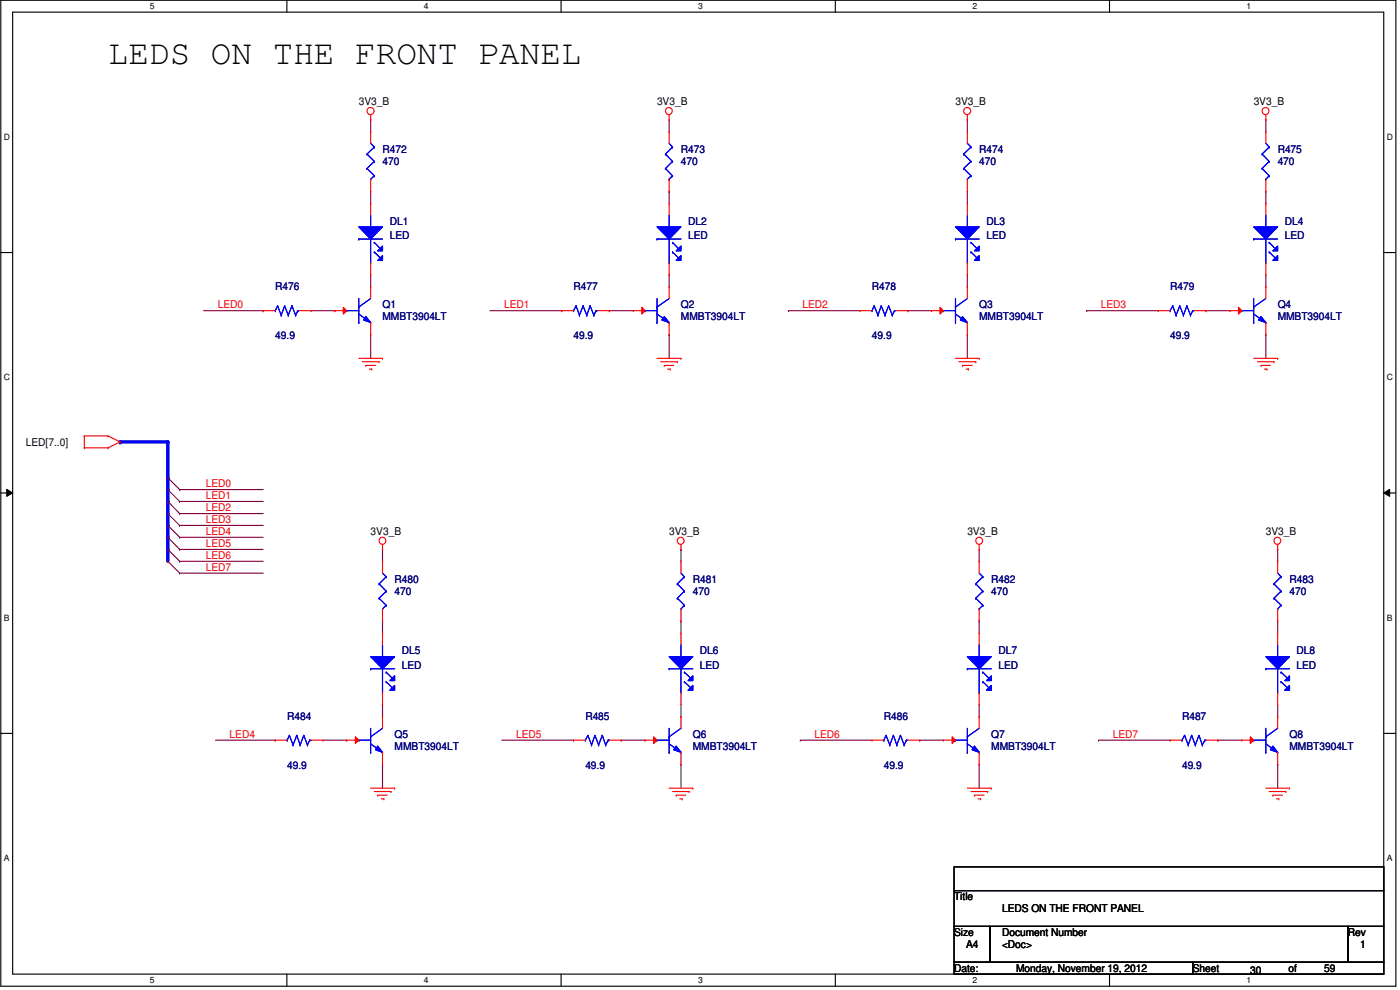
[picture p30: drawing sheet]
<svg xmlns="http://www.w3.org/2000/svg" width="420mm" height="297mm" viewBox="0 0 420 297" stroke-linecap="round" stroke-linejoin="round" font-family="sans-serif">
<defs><g id="words">
<text font-size="10.3" x="32.4" y="19.1">LEDS ON THE FRONT PANEL</text>
<g font-size="3.2">
<text x="107.7" y="31.6">3V3_B</text>
<text x="197.2" y="31.6">3V3_B</text>
<text x="286.8" y="31.6">3V3_B</text>
<text x="376.2" y="31.6">3V3_B</text>
<text x="7.8" y="133.7">LED[7..0]</text>
<text x="111.2" y="160.5">3V3_B</text>
<text x="200.8" y="160.5">3V3_B</text>
<text x="290.3" y="160.5">3V3_B</text>
<text x="379.9" y="160.5">3V3_B</text>
<text x="286.3" y="270.1">Title</text>
<text x="300.7" y="273.7">LEDS ON THE FRONT PANEL</text>
<text x="286.3" y="280.8">Size</text>
<text x="300.7" y="280.8">Document Number</text>
<text x="404.5" y="280.8">Rev</text>
<text x="290" y="284.4">A4</text>
<text x="300.7" y="284.4">&lt;Doc&gt;</text>
<text x="408.2" y="284.4">1</text>
<text x="286.3" y="291.6">Date:</text>
<text x="305" y="291.6">Monday, November 19, 2012</text>
<text x="358" y="291.6">Sheet</text>
<text x="375.2" y="292.4">30</text>
<text x="386.7" y="291.6">of</text>
<text x="397.4" y="291.6">59</text>
</g>
<g font-size="3.2" fill="#000080">
<text x="114.8" y="45.9">R472</text>
<text x="204.4" y="45.9">R473</text>
<text x="293.9" y="45.9">R474</text>
<text x="383.4" y="45.9">R475</text>
<text x="114.8" y="49.5">470</text>
<text x="204.4" y="49.5">470</text>
<text x="293.9" y="49.5">470</text>
<text x="383.4" y="49.5">470</text>
<text x="117" y="67.4">DL1</text>
<text x="117" y="71.7">LED</text>
<text x="206.5" y="67.4">DL2</text>
<text x="206.5" y="71.7">LED</text>
<text x="296.1" y="67.4">DL3</text>
<text x="296.1" y="71.7">LED</text>
<text x="385.6" y="67.4">DL4</text>
<text x="385.6" y="71.7">LED</text>
<text x="82.6" y="87.1">R476</text>
<text x="172.1" y="87.1">R477</text>
<text x="261.7" y="87.1">R478</text>
<text x="351.2" y="87.1">R479</text>
<text x="114.8" y="92.5">Q1</text>
<text x="204.4" y="92.5">Q2</text>
<text x="293.9" y="92.5">Q3</text>
<text x="383.4" y="92.5">Q4</text>
<text x="82.6" y="101.8">49.9</text>
<text x="114.8" y="96.1">MMBT3904LT</text>
<text x="172.1" y="101.8">49.9</text>
<text x="204.4" y="96.1">MMBT3904LT</text>
<text x="261.7" y="101.8">49.9</text>
<text x="293.9" y="96.1">MMBT3904LT</text>
<text x="351.2" y="101.8">49.9</text>
<text x="383.4" y="96.1">MMBT3904LT</text>
<text x="118.4" y="174.8">R480</text>
<text x="118.4" y="178.4">470</text>
<text x="207.9" y="174.8">R481</text>
<text x="207.9" y="178.4">470</text>
<text x="297.5" y="174.8">R482</text>
<text x="297.5" y="178.4">470</text>
<text x="387" y="174.8">R483</text>
<text x="387" y="178.4">470</text>
<text x="120.6" y="196.3">DL5</text>
<text x="210" y="196.3">DL6</text>
<text x="299.6" y="196.3">DL7</text>
<text x="389.1" y="196.3">DL8</text>
<text x="120.6" y="200.7">LED</text>
<text x="210" y="200.7">LED</text>
<text x="299.6" y="200.7">LED</text>
<text x="389.1" y="200.7">LED</text>
<text x="86.2" y="216.1">R484</text>
<text x="118.4" y="221.4">Q5</text>
<text x="175.7" y="216.1">R485</text>
<text x="207.9" y="221.4">Q6</text>
<text x="265.2" y="216.1">R486</text>
<text x="297.5" y="221.4">Q7</text>
<text x="354.7" y="216.1">R487</text>
<text x="387" y="221.4">Q8</text>
<text x="118.4" y="225">MMBT3904LT</text>
<text x="207.9" y="225">MMBT3904LT</text>
<text x="297.5" y="225">MMBT3904LT</text>
<text x="387" y="225">MMBT3904LT</text>
<text x="86.2" y="230.7">49.9</text>
<text x="175.7" y="230.7">49.9</text>
<text x="265.2" y="230.7">49.9</text>
<text x="354.7" y="230.7">49.9</text>
</g>
<g font-size="3.2" fill="#f00">
<text x="65.4" y="92.5">LED0</text>
<text x="151.3" y="92.5">LED1</text>
<text x="240.9" y="92.5">LED2</text>
<text x="330.4" y="92.5">LED3</text>
<text x="61.8" y="149.8">LED1</text>
<text x="61.8" y="146.2">LED0</text>
<text x="61.8" y="153.4">LED2</text>
<text x="61.8" y="160.5">LED4</text>
<text x="61.8" y="157">LED3</text>
<text x="61.8" y="167.7">LED6</text>
<text x="61.8" y="164.2">LED5</text>
<text x="61.8" y="171.3">LED7</text>
<text x="68.9" y="221.4">LED4</text>
<text x="154.9" y="221.4">LED5</text>
<text x="244.4" y="221.4">LED6</text>
<text x="334" y="221.4">LED7</text>
</g>
<g font-size="2.6">
<text x="44.9" y="2.7">5</text>
<text x="127.2" y="2.7">4</text>
<text x="209.5" y="2.7">3</text>
<text x="291.8" y="2.7">2</text>
<text x="374.1" y="2.7">1</text>
<text x="1.2" y="42">D</text>
<text x="416.2" y="42">D</text>
<text x="1.2" y="114.1">C</text>
<text x="416.2" y="114.1">C</text>
<text x="1.2" y="186.3">B</text>
<text x="416.2" y="186.3">B</text>
<text x="1.2" y="258.4">A</text>
<text x="416.2" y="258.4">A</text>
<text x="44.9" y="294.9">5</text>
<text x="127.2" y="294.9">4</text>
<text x="209.5" y="294.9">3</text>
<text x="291.8" y="294.9">2</text>
<text x="374.1" y="294.9">1</text>
</g>
</g></defs>
<path d="M.2 .1h418.7v295.8h-418.7zM3.8 3.6h411.5v288.7h-411.5z" fill="none" stroke="#000" stroke-width=".34"/>
<g fill="#fff">
<path d="M44.9 .4h1.4v2.8h-1.4z"/>
<path d="M44.9 292.6h1.4v2.8h-1.4z"/>
</g>
<path d="M86.1 .1v3.5M86.1 292.3v3.5" fill="none" stroke="#000" stroke-width=".34"/>
<g fill="#fff">
<path d="M127.2 .4h1.4v2.8h-1.4z"/>
<path d="M127.2 292.6h1.4v2.8h-1.4z"/>
</g>
<path d="M168.4 .1v3.5M168.4 292.3v3.5" fill="none" stroke="#000" stroke-width=".34"/>
<g fill="#fff">
<path d="M209.5 .4h1.4v2.8h-1.4z"/>
<path d="M209.5 292.6h1.4v2.8h-1.4z"/>
</g>
<path d="M250.7 .1v3.5M250.7 292.3v3.5" fill="none" stroke="#000" stroke-width=".34"/>
<g fill="#fff">
<path d="M291.8 .4h1.4v2.8h-1.4z"/>
<path d="M291.8 292.6h1.4v2.8h-1.4z"/>
</g>
<path d="M333 .1v3.5M333 292.3v3.5" fill="none" stroke="#000" stroke-width=".34"/>
<g fill="#fff">
<path d="M374.1 .4h1.4v2.8h-1.4z"/>
<path d="M374.1 292.6h1.4v2.8h-1.4z"/>
<path d="M1.2 39.7h1.8v2.8h-1.8z"/>
<path d="M416.2 39.7h1.8v2.8h-1.8z"/>
<path d="M1.2 111.8h1.8v2.8h-1.8z"/>
<path d="M416.2 111.8h1.8v2.8h-1.8z"/>
</g>
<path d="M.2 75.8h3.6M415.3 75.8h3.5" fill="none" stroke="#000" stroke-width=".34"/>
<g fill="#fff">
<path d="M1.2 184h1.6v2.8h-1.6z"/>
<path d="M416.2 184h1.6v2.8h-1.6z"/>
</g>
<path d="M.2 147.9h3.6M415.3 147.9h3.5" fill="none" stroke="#000" stroke-width=".34"/>
<path d="M2 146.8l1.8 1.1-1.8 1zM415.3 147.9l1.8-1.1v2.1z" fill="#000"/>
<path d="M2 146.8l1.8 1.1-1.8 1zM415.3 147.9l1.8-1.1v2.1z" fill="none" stroke="#000" stroke-width=".3"/>
<g fill="#fff">
<path d="M1.2 256.1h1.6v2.8h-1.6z"/>
<path d="M416.2 256.1h1.6v2.8h-1.6z"/>
</g>
<path d="M.2 220h3.6M415.3 220h3.5" fill="none" stroke="#000" stroke-width=".34"/>
<path d="M111.2 35.9v3.6" fill="none" stroke="#800040" stroke-width=".34"/>
<circle cx="111.2" cy="35.9" r=".17" fill="#800040"/>
<path d="M200.8 35.9v3.6" fill="none" stroke="#800040" stroke-width=".34"/>
<circle cx="200.8" cy="35.9" r=".17" fill="#800040"/>
<path d="M290.3 35.9v3.6" fill="none" stroke="#800040" stroke-width=".34"/>
<circle cx="290.3" cy="35.9" r=".17" fill="#800040"/>
<path d="M379.9 35.9v3.6" fill="none" stroke="#800040" stroke-width=".34"/>
<circle cx="379.9" cy="35.9" r=".17" fill="#800040"/>
<path d="M111.2 57.4v3.6" fill="none" stroke="#800040" stroke-width=".34"/>
<circle cx="111.2" cy="57.4" r=".17" fill="#800040"/>
<path d="M200.8 57.4v3.6" fill="none" stroke="#800040" stroke-width=".34"/>
<circle cx="200.8" cy="57.4" r=".17" fill="#800040"/>
<path d="M290.3 57.4v3.6" fill="none" stroke="#800040" stroke-width=".34"/>
<circle cx="290.3" cy="57.4" r=".17" fill="#800040"/>
<path d="M379.9 57.4v3.6" fill="none" stroke="#800040" stroke-width=".34"/>
<circle cx="379.9" cy="57.4" r=".17" fill="#800040"/>
<path d="M111.2 82.5v3.5" fill="none" stroke="#800040" stroke-width=".34"/>
<circle cx="111.2" cy="82.5" r=".17" fill="#800040"/>
<path d="M200.8 82.5v3.5" fill="none" stroke="#800040" stroke-width=".34"/>
<circle cx="200.8" cy="82.5" r=".17" fill="#800040"/>
<path d="M114.8 164.8v3.6" fill="none" stroke="#800040" stroke-width=".34"/>
<circle cx="114.8" cy="164.8" r=".17" fill="#800040"/>
<path d="M204.4 164.8v3.6" fill="none" stroke="#800040" stroke-width=".34"/>
<circle cx="204.4" cy="164.8" r=".17" fill="#800040"/>
<path d="M293.9 164.8v3.6" fill="none" stroke="#800040" stroke-width=".34"/>
<circle cx="293.9" cy="164.8" r=".17" fill="#800040"/>
<path d="M383.4 164.8v3.6" fill="none" stroke="#800040" stroke-width=".34"/>
<circle cx="383.4" cy="164.8" r=".17" fill="#800040"/>
<path d="M114.8 186.3v3.6" fill="none" stroke="#800040" stroke-width=".34"/>
<circle cx="114.8" cy="186.3" r=".17" fill="#800040"/>
<path d="M204.4 186.3v3.6" fill="none" stroke="#800040" stroke-width=".34"/>
<circle cx="204.4" cy="186.3" r=".17" fill="#800040"/>
<path d="M293.9 186.3v3.6" fill="none" stroke="#800040" stroke-width=".34"/>
<circle cx="293.9" cy="186.3" r=".17" fill="#800040"/>
<path d="M383.4 186.3v3.6" fill="none" stroke="#800040" stroke-width=".34"/>
<circle cx="383.4" cy="186.3" r=".17" fill="#800040"/>
<path d="M93.4 93.2h7.1" fill="none" stroke="#800040" stroke-width=".34"/>
<circle cx="100.5" cy="93.2" r=".17" fill="#800040"/>
<path d="M61.1 93.2h17.9" fill="none" stroke="#800040" stroke-width=".34"/>
<circle cx="79" cy="93.2" r=".17" fill="#800040"/>
<path d="M111.2 100.3v7.2" fill="none" stroke="#800040" stroke-width=".34"/>
<circle cx="111.2" cy="100.3" r=".17" fill="#800040"/>
<path d="M182.9 93.2h7.2" fill="none" stroke="#800040" stroke-width=".34"/>
<circle cx="182.9" cy="93.2" r=".17" fill="#800040"/>
<path d="M200.8 100.3v7.2" fill="none" stroke="#800040" stroke-width=".34"/>
<circle cx="200.8" cy="100.3" r=".17" fill="#800040"/>
<path d="M147.1 93.2h21.5" fill="none" stroke="#800040" stroke-width=".34"/>
<circle cx="168.6" cy="93.2" r=".17" fill="#800040"/>
<path d="M272.4 93.2h7.2" fill="none" stroke="#800040" stroke-width=".34"/>
<circle cx="272.4" cy="93.2" r=".17" fill="#800040"/>
<path d="M290.3 100.3v7.2" fill="none" stroke="#800040" stroke-width=".34"/>
<circle cx="290.3" cy="100.3" r=".17" fill="#800040"/>
<path d="M236.6 93.2h21.5" fill="none" stroke="#800040" stroke-width=".34"/>
<circle cx="236.6" cy="93.2" r=".17" fill="#800040"/>
<path d="M361.9 93.2h7.2" fill="none" stroke="#800040" stroke-width=".34"/>
<circle cx="361.9" cy="93.2" r=".17" fill="#800040"/>
<path d="M379.9 100.3v7.2" fill="none" stroke="#800040" stroke-width=".34"/>
<circle cx="379.9" cy="100.3" r=".17" fill="#800040"/>
<path d="M326.1 93.2h21.5" fill="none" stroke="#800040" stroke-width=".34"/>
<circle cx="326.1" cy="93.2" r=".17" fill="#800040"/>
<path d="M96.9 222.1h7.1" fill="none" stroke="#800040" stroke-width=".34"/>
<circle cx="104" cy="222.1" r=".17" fill="#800040"/>
<path d="M64.7 222.1h17.9" fill="none" stroke="#800040" stroke-width=".34"/>
<circle cx="82.6" cy="222.1" r=".17" fill="#800040"/>
<path d="M114.8 229.3v7.2" fill="none" stroke="#800040" stroke-width=".34"/>
<circle cx="114.8" cy="229.3" r=".17" fill="#800040"/>
<path d="M186.4 222.1h7.2" fill="none" stroke="#800040" stroke-width=".34"/>
<circle cx="186.4" cy="222.1" r=".17" fill="#800040"/>
<path d="M204.4 229.3v7.2" fill="none" stroke="#800040" stroke-width=".34"/>
<circle cx="204.4" cy="229.3" r=".17" fill="#800040"/>
<path d="M150.6 222.1h21.5" fill="none" stroke="#800040" stroke-width=".34"/>
<circle cx="172.1" cy="222.1" r=".17" fill="#800040"/>
<path d="M276 222.1h7.1" fill="none" stroke="#800040" stroke-width=".34"/>
<circle cx="276" cy="222.1" r=".17" fill="#800040"/>
<path d="M293.9 229.3v7.2" fill="none" stroke="#800040" stroke-width=".34"/>
<circle cx="293.9" cy="229.3" r=".17" fill="#800040"/>
<path d="M240.2 222.1h21.5" fill="none" stroke="#800040" stroke-width=".34"/>
<circle cx="240.2" cy="222.1" r=".17" fill="#800040"/>
<path d="M365.5 222.1h7.2" fill="none" stroke="#800040" stroke-width=".34"/>
<circle cx="365.5" cy="222.1" r=".17" fill="#800040"/>
<path d="M383.4 229.3v7.2" fill="none" stroke="#800040" stroke-width=".34"/>
<circle cx="383.4" cy="229.3" r=".17" fill="#800040"/>
<path d="M329.7 222.1h21.5" fill="none" stroke="#800040" stroke-width=".34"/>
<circle cx="329.7" cy="222.1" r=".17" fill="#800040"/>
<path d="M114.8 211.3v3.7" fill="none" stroke="#800040" stroke-width=".34"/>
<circle cx="114.8" cy="211.3" r=".17" fill="#800040"/>
<path d="M204.4 211.3v3.7" fill="none" stroke="#800040" stroke-width=".34"/>
<circle cx="204.4" cy="215" r=".17" fill="#800040"/>
<path d="M293.9 211.3v3.7" fill="none" stroke="#800040" stroke-width=".34"/>
<circle cx="293.9" cy="215" r=".17" fill="#800040"/>
<path d="M383.4 211.3v3.7" fill="none" stroke="#800040" stroke-width=".34"/>
<circle cx="383.4" cy="215" r=".17" fill="#800040"/>
<path d="M290.3 82.5v3.5" fill="none" stroke="#800040" stroke-width=".34"/>
<circle cx="290.3" cy="86" r=".17" fill="#800040"/>
<path d="M379.9 82.5v3.5" fill="none" stroke="#800040" stroke-width=".34"/>
<circle cx="379.9" cy="86" r=".17" fill="#800040"/>
<path d="M36.1 132.6h14.3" fill="none" stroke="#00f" stroke-width="1"/>
<circle cx="36.1" cy="132.6" r=".51" fill="#00f"/>
<path d="M50.4 164.8v3.6" fill="none" stroke="#00f" stroke-width="1"/>
<circle cx="50.4" cy="164.8" r=".51" fill="#00f"/>
<path d="M53.9 172h25.1" fill="none" stroke="#800040" stroke-width=".34"/>
<circle cx="53.9" cy="172" r=".17" fill="#800040"/>
<path d="M53.9 168.4h25.1" fill="none" stroke="#800040" stroke-width=".34"/>
<circle cx="53.9" cy="168.4" r=".17" fill="#800040"/>
<path d="M53.9 164.8h25.1" fill="none" stroke="#800040" stroke-width=".34"/>
<circle cx="53.9" cy="164.8" r=".17" fill="#800040"/>
<path d="M53.9 161.2h25.1" fill="none" stroke="#800040" stroke-width=".34"/>
<circle cx="53.9" cy="161.2" r=".17" fill="#800040"/>
<path d="M53.9 157.6h25.1" fill="none" stroke="#800040" stroke-width=".34"/>
<circle cx="53.9" cy="157.6" r=".17" fill="#800040"/>
<path d="M53.9 154.1h25.1" fill="none" stroke="#800040" stroke-width=".34"/>
<circle cx="53.9" cy="154.1" r=".17" fill="#800040"/>
<path d="M53.9 150.5h25.1" fill="none" stroke="#800040" stroke-width=".34"/>
<circle cx="53.9" cy="150.5" r=".17" fill="#800040"/>
<path d="M53.9 146.9h25.1" fill="none" stroke="#800040" stroke-width=".34"/>
<circle cx="53.9" cy="146.9" r=".17" fill="#800040"/>
<path d="M50.4 132.6v10.7" fill="none" stroke="#00f" stroke-width="1"/>
<circle cx="50.4" cy="132.6" r=".51" fill="#00f"/>
<path d="M50.4 161.2v3.6" fill="none" stroke="#00f" stroke-width="1"/>
<circle cx="50.4" cy="161.2" r=".51" fill="#00f"/>
<path d="M50.4 157.6v3.6" fill="none" stroke="#00f" stroke-width="1"/>
<circle cx="50.4" cy="157.6" r=".51" fill="#00f"/>
<path d="M50.4 154.1v3.5" fill="none" stroke="#00f" stroke-width="1"/>
<circle cx="50.4" cy="154.1" r=".51" fill="#00f"/>
<path d="M50.4 150.5v3.6" fill="none" stroke="#00f" stroke-width="1"/>
<circle cx="50.4" cy="150.5" r=".51" fill="#00f"/>
<path d="M50.4 146.9v3.6" fill="none" stroke="#00f" stroke-width="1"/>
<circle cx="50.4" cy="146.9" r=".51" fill="#00f"/>
<path d="M50.4 143.3v3.6" fill="none" stroke="#00f" stroke-width="1"/>
<circle cx="50.4" cy="143.3" r=".51" fill="#00f"/>
<path d="M25.3 130.8h7.1" fill="none" stroke="#f00" stroke-width=".34"/>
<circle cx="32.4" cy="130.8" r=".17" fill="#f00"/>
<path d="M32.4 130.8l3.7 1.8" fill="none" stroke="#f00" stroke-width=".34"/>
<circle cx="36.1" cy="132.6" r=".17" fill="#f00"/>
<path d="M36.1 132.6l-3.7 1.8" fill="none" stroke="#f00" stroke-width=".34"/>
<circle cx="32.4" cy="134.4" r=".17" fill="#f00"/>
<path d="M25.3 134.4h7.1" fill="none" stroke="#f00" stroke-width=".34"/>
<circle cx="25.3" cy="134.4" r=".17" fill="#f00"/>
<path d="M25.3 130.8v3.6" fill="none" stroke="#f00" stroke-width=".34"/>
<circle cx="25.3" cy="130.8" r=".17" fill="#f00"/>
<path d="M111.2 34.5v1.4" fill="none" stroke="#f00" stroke-width=".34"/>
<circle cx="111.2" cy="35.9" r=".17" fill="#f00"/>
<g fill="none" stroke="#f00" stroke-width=".34">
<path d="M200.8 34.5v1.4"/>
<circle cx="111.2" cy="33.3" r="1.07"/>
</g>
<circle cx="200.8" cy="35.9" r=".17" fill="#f00"/>
<g fill="none" stroke="#f00" stroke-width=".34">
<path d="M290.3 34.5v1.4"/>
<circle cx="200.7" cy="33.3" r="1.04"/>
</g>
<circle cx="290.3" cy="35.9" r=".17" fill="#f00"/>
<g fill="none" stroke="#f00" stroke-width=".34">
<path d="M379.9 34.5v1.4"/>
<circle cx="290.3" cy="33.3" r="1.07"/>
</g>
<circle cx="379.9" cy="35.9" r=".17" fill="#f00"/>
<g fill="none" stroke="#f00" stroke-width=".34">
<path d="M114.8 163.4v1.4"/>
<circle cx="379.8" cy="33.3" r="1.04"/>
</g>
<circle cx="114.8" cy="164.8" r=".17" fill="#f00"/>
<g fill="none" stroke="#f00" stroke-width=".34">
<path d="M204.4 163.4v1.4"/>
<circle cx="114.8" cy="162.2" r="1.04"/>
</g>
<circle cx="204.4" cy="164.8" r=".17" fill="#f00"/>
<g fill="none" stroke="#f00" stroke-width=".34">
<path d="M293.9 163.4v1.4"/>
<circle cx="204.3" cy="162.2" r="1.04"/>
</g>
<circle cx="293.9" cy="164.8" r=".17" fill="#f00"/>
<g fill="none" stroke="#f00" stroke-width=".34">
<path d="M383.4 163.4v1.4"/>
<circle cx="293.8" cy="162.2" r="1.04"/>
</g>
<circle cx="383.4" cy="164.8" r=".17" fill="#f00"/>
<g fill="none" stroke="#f00" stroke-width=".34">
<path d="M107.7 107.5h7.1"/>
<circle cx="383.3" cy="162.2" r="1.04"/>
</g>
<circle cx="114.8" cy="107.5" r=".17" fill="#f00"/>
<path d="M108.7 108.5h5.1" fill="none" stroke="#f00" stroke-width=".34"/>
<circle cx="113.8" cy="108.5" r=".17" fill="#f00"/>
<path d="M109.8 109.6h2.9" fill="none" stroke="#f00" stroke-width=".34"/>
<circle cx="109.8" cy="109.6" r=".17" fill="#f00"/>
<path d="M110.9 110.7h.7" fill="none" stroke="#f00" stroke-width=".34"/>
<circle cx="111.6" cy="110.7" r=".17" fill="#f00"/>
<path d="M197.2 107.5h7.2" fill="none" stroke="#f00" stroke-width=".34"/>
<circle cx="204.4" cy="107.5" r=".17" fill="#f00"/>
<path d="M198.3 108.5h5" fill="none" stroke="#f00" stroke-width=".34"/>
<circle cx="203.3" cy="108.5" r=".17" fill="#f00"/>
<path d="M199.4 109.6h2.8" fill="none" stroke="#f00" stroke-width=".34"/>
<circle cx="199.4" cy="109.6" r=".17" fill="#f00"/>
<path d="M200.4 110.7h.8" fill="none" stroke="#f00" stroke-width=".34"/>
<circle cx="201.2" cy="110.7" r=".17" fill="#f00"/>
<path d="M286.8 107.5h7.1" fill="none" stroke="#f00" stroke-width=".34"/>
<circle cx="293.9" cy="107.5" r=".17" fill="#f00"/>
<path d="M287.8 108.5h5.1" fill="none" stroke="#f00" stroke-width=".34"/>
<circle cx="292.9" cy="108.5" r=".17" fill="#f00"/>
<path d="M288.9 109.6h2.9" fill="none" stroke="#f00" stroke-width=".34"/>
<circle cx="288.9" cy="109.6" r=".17" fill="#f00"/>
<path d="M290 110.7h.6" fill="none" stroke="#f00" stroke-width=".34"/>
<circle cx="290.6" cy="110.7" r=".17" fill="#f00"/>
<path d="M376.2 107.5h7.2" fill="none" stroke="#f00" stroke-width=".34"/>
<circle cx="383.4" cy="107.5" r=".17" fill="#f00"/>
<path d="M377.3 108.5h5" fill="none" stroke="#f00" stroke-width=".34"/>
<circle cx="382.3" cy="108.5" r=".17" fill="#f00"/>
<path d="M378.4 109.6h2.8" fill="none" stroke="#f00" stroke-width=".34"/>
<circle cx="378.4" cy="109.6" r=".17" fill="#f00"/>
<path d="M379.5 110.7h.7" fill="none" stroke="#f00" stroke-width=".34"/>
<circle cx="380.2" cy="110.7" r=".17" fill="#f00"/>
<path d="M111.2 236.5h7.2" fill="none" stroke="#f00" stroke-width=".34"/>
<circle cx="118.4" cy="236.5" r=".17" fill="#f00"/>
<path d="M112.3 237.5h5" fill="none" stroke="#f00" stroke-width=".34"/>
<circle cx="117.3" cy="237.5" r=".17" fill="#f00"/>
<path d="M113.4 238.6h2.8" fill="none" stroke="#f00" stroke-width=".34"/>
<circle cx="113.4" cy="238.6" r=".17" fill="#f00"/>
<path d="M114.5 239.7h.7" fill="none" stroke="#f00" stroke-width=".34"/>
<circle cx="115.2" cy="239.7" r=".17" fill="#f00"/>
<path d="M200.8 236.5h7.1" fill="none" stroke="#f00" stroke-width=".34"/>
<circle cx="207.9" cy="236.5" r=".17" fill="#f00"/>
<path d="M201.8 237.5h5" fill="none" stroke="#f00" stroke-width=".34"/>
<circle cx="206.8" cy="237.5" r=".17" fill="#f00"/>
<path d="M202.9 238.6h2.9" fill="none" stroke="#f00" stroke-width=".34"/>
<circle cx="202.9" cy="238.6" r=".17" fill="#f00"/>
<path d="M204 239.7h.7" fill="none" stroke="#f00" stroke-width=".34"/>
<circle cx="204.7" cy="239.7" r=".17" fill="#f00"/>
<path d="M290.3 236.5h7.2" fill="none" stroke="#f00" stroke-width=".34"/>
<circle cx="297.5" cy="236.5" r=".17" fill="#f00"/>
<path d="M291.4 237.5h5" fill="none" stroke="#f00" stroke-width=".34"/>
<circle cx="296.4" cy="237.5" r=".17" fill="#f00"/>
<path d="M292.4 238.6h2.9" fill="none" stroke="#f00" stroke-width=".34"/>
<circle cx="292.4" cy="238.6" r=".17" fill="#f00"/>
<path d="M293.5 239.7h.8" fill="none" stroke="#f00" stroke-width=".34"/>
<circle cx="294.3" cy="239.7" r=".17" fill="#f00"/>
<path d="M379.9 236.5h7.1" fill="none" stroke="#f00" stroke-width=".34"/>
<circle cx="387" cy="236.5" r=".17" fill="#f00"/>
<path d="M380.9 237.5h5" fill="none" stroke="#f00" stroke-width=".34"/>
<circle cx="385.9" cy="237.5" r=".17" fill="#f00"/>
<path d="M382 238.6h2.9" fill="none" stroke="#f00" stroke-width=".34"/>
<circle cx="382" cy="238.6" r=".17" fill="#f00"/>
<path d="M383.1 239.7h.7" fill="none" stroke="#f00" stroke-width=".34"/>
<circle cx="383.8" cy="239.7" r=".17" fill="#f00"/>
<path d="M50.4 168.4l3.5 3.6" fill="none" stroke="#800040" stroke-width=".34"/>
<circle cx="50.4" cy="168.4" r=".17" fill="#800040"/>
<path d="M50.4 143.3l3.5 3.6" fill="none" stroke="#800040" stroke-width=".34"/>
<circle cx="50.4" cy="143.3" r=".17" fill="#800040"/>
<path d="M50.4 164.8l3.5 3.6" fill="none" stroke="#800040" stroke-width=".34"/>
<circle cx="50.4" cy="164.8" r=".17" fill="#800040"/>
<path d="M50.4 161.2l3.5 3.6" fill="none" stroke="#800040" stroke-width=".34"/>
<circle cx="50.4" cy="161.2" r=".17" fill="#800040"/>
<path d="M50.4 157.6l3.5 3.6" fill="none" stroke="#800040" stroke-width=".34"/>
<circle cx="50.4" cy="157.6" r=".17" fill="#800040"/>
<path d="M50.4 154.1l3.5 3.5" fill="none" stroke="#800040" stroke-width=".34"/>
<circle cx="50.4" cy="154.1" r=".17" fill="#800040"/>
<path d="M50.4 150.5l3.5 3.6" fill="none" stroke="#800040" stroke-width=".34"/>
<circle cx="50.4" cy="150.5" r=".17" fill="#800040"/>
<path d="M50.4 146.9l3.5 3.6" fill="none" stroke="#800040" stroke-width=".34"/>
<circle cx="50.4" cy="146.9" r=".17" fill="#800040"/>
<path d="M286.3 260.1h129v7.1h-129zM286.3 267.2h129v10.8h-129zM286.3 278h10.8v10.7h-10.8zM297.1 278h107.4v10.7h-107.4zM404.5 278h10.8v10.7h-10.8zM286.3 288.7h71.7v3.6h-71.7zM358 288.7h57.3v3.6h-57.3z" fill="none" stroke="#000" stroke-width=".34"/>
<path d="M200.8 197h7.1l-3.5 3.7z" fill="#00f"/>
<path d="M200.8 197h7.1l-3.5 3.7z" fill="none" stroke="#00f" stroke-width=".34"/>
<path d="M207.9 202.8v1.4h-1.4z" fill="#00f"/>
<path d="M207.9 202.8v1.4h-1.4z" fill="none" stroke="#00f" stroke-width=".34"/>
<path d="M206.5 207.1l1.4-1.4v1.4z" fill="#00f"/>
<path d="M200.8 200.7h7.1M206.5 207.1l1.4-1.4v1.4z" fill="none" stroke="#00f" stroke-width=".34"/>
<circle cx="200.8" cy="200.7" r=".17" fill="#00f"/>
<path d="M204.4 193.5v3.5" fill="none" stroke="#00f" stroke-width=".34"/>
<circle cx="204.4" cy="197" r=".17" fill="#00f"/>
<path d="M204.4 200.7v7.1" fill="none" stroke="#00f" stroke-width=".34"/>
<circle cx="204.4" cy="207.8" r=".17" fill="#00f"/>
<path d="M205.4 201.7l1.9 1.8" fill="none" stroke="#00f" stroke-width=".34"/>
<circle cx="205.4" cy="201.7" r=".17" fill="#00f"/>
<path d="M205.4 204.6l1.9 1.7" fill="none" stroke="#00f" stroke-width=".34"/>
<circle cx="205.4" cy="204.6" r=".17" fill="#00f"/>
<path d="M200.8 197h7.1l-3.5 3.7z" fill="#00f"/>
<path d="M200.8 197h7.1l-3.5 3.7z" fill="none" stroke="#00f" stroke-width=".34"/>
<path d="M207.9 202.8v1.4h-1.4z" fill="#00f"/>
<path d="M207.9 202.8v1.4h-1.4z" fill="none" stroke="#00f" stroke-width=".34"/>
<path d="M206.5 207.1l1.4-1.4v1.4z" fill="#00f"/>
<path d="M200.8 200.7h7.1M206.5 207.1l1.4-1.4v1.4z" fill="none" stroke="#00f" stroke-width=".34"/>
<circle cx="200.8" cy="200.7" r=".17" fill="#00f"/>
<path d="M204.4 193.5v3.5" fill="none" stroke="#00f" stroke-width=".34"/>
<circle cx="204.4" cy="197" r=".17" fill="#00f"/>
<path d="M204.4 200.7v7.1" fill="none" stroke="#00f" stroke-width=".34"/>
<circle cx="204.4" cy="207.8" r=".17" fill="#00f"/>
<path d="M205.4 201.7l1.9 1.8" fill="none" stroke="#00f" stroke-width=".34"/>
<circle cx="205.4" cy="201.7" r=".17" fill="#00f"/>
<path d="M205.4 204.6l1.9 1.7" fill="none" stroke="#00f" stroke-width=".34"/>
<circle cx="205.4" cy="204.6" r=".17" fill="#00f"/>
<path d="M204.4 189.9v3.6" fill="none" stroke="#f00" stroke-width=".34"/>
<circle cx="204.4" cy="189.9" r=".17" fill="#f00"/>
<path d="M204.4 207.8v3.5" fill="none" stroke="#f00" stroke-width=".34"/>
<circle cx="204.4" cy="211.3" r=".17" fill="#f00"/>
<path d="M290.3 43l1.1 1.1" fill="none" stroke="#00f" stroke-width=".34"/>
<circle cx="291.4" cy="44.1" r=".17" fill="#00f"/>
<path d="M291.4 44.1l-2.2 2.1" fill="none" stroke="#00f" stroke-width=".34"/>
<circle cx="289.2" cy="46.2" r=".17" fill="#00f"/>
<path d="M289.2 46.2l2.2 2.2" fill="none" stroke="#00f" stroke-width=".34"/>
<circle cx="291.4" cy="48.4" r=".17" fill="#00f"/>
<path d="M291.4 48.4l-2.2 2.1" fill="none" stroke="#00f" stroke-width=".34"/>
<circle cx="289.2" cy="50.5" r=".17" fill="#00f"/>
<path d="M289.2 50.5l2.2 2.2" fill="none" stroke="#00f" stroke-width=".34"/>
<circle cx="291.4" cy="52.7" r=".17" fill="#00f"/>
<path d="M291.4 52.7l-1.1 1.1" fill="none" stroke="#00f" stroke-width=".34"/>
<circle cx="290.3" cy="53.8" r=".17" fill="#00f"/>
<path d="M290.3 43l1.1 1.1" fill="none" stroke="#00f" stroke-width=".34"/>
<circle cx="291.4" cy="44.1" r=".17" fill="#00f"/>
<path d="M291.4 44.1l-2.2 2.1" fill="none" stroke="#00f" stroke-width=".34"/>
<circle cx="289.2" cy="46.2" r=".17" fill="#00f"/>
<path d="M289.2 46.2l2.2 2.2" fill="none" stroke="#00f" stroke-width=".34"/>
<circle cx="291.4" cy="48.4" r=".17" fill="#00f"/>
<path d="M291.4 48.4l-2.2 2.1" fill="none" stroke="#00f" stroke-width=".34"/>
<circle cx="289.2" cy="50.5" r=".17" fill="#00f"/>
<path d="M289.2 50.5l2.2 2.2" fill="none" stroke="#00f" stroke-width=".34"/>
<circle cx="291.4" cy="52.7" r=".17" fill="#00f"/>
<path d="M291.4 52.7l-1.1 1.1" fill="none" stroke="#00f" stroke-width=".34"/>
<circle cx="290.3" cy="53.8" r=".17" fill="#00f"/>
<path d="M290.3 39.5v3.5" fill="none" stroke="#f00" stroke-width=".34"/>
<circle cx="290.3" cy="39.5" r=".17" fill="#f00"/>
<path d="M290.3 53.8v3.6" fill="none" stroke="#f00" stroke-width=".34"/>
<circle cx="290.3" cy="57.4" r=".17" fill="#f00"/>
<path d="M268.5 93.2l-.7 1.4" fill="none" stroke="#00f" stroke-width=".34"/>
<circle cx="267.8" cy="94.6" r=".17" fill="#00f"/>
<path d="M266.7 91.8l1.1 2.8" fill="none" stroke="#00f" stroke-width=".34"/>
<circle cx="266.7" cy="91.8" r=".17" fill="#00f"/>
<path d="M266.7 91.8l-1.1 2.8" fill="none" stroke="#00f" stroke-width=".34"/>
<circle cx="265.6" cy="94.6" r=".17" fill="#00f"/>
<path d="M264.5 91.8l1.1 2.8" fill="none" stroke="#00f" stroke-width=".34"/>
<circle cx="264.5" cy="91.8" r=".17" fill="#00f"/>
<path d="M264.5 91.8l-1 2.8" fill="none" stroke="#00f" stroke-width=".34"/>
<circle cx="263.5" cy="94.6" r=".17" fill="#00f"/>
<path d="M262.4 91.8l1.1 2.8" fill="none" stroke="#00f" stroke-width=".34"/>
<circle cx="262.4" cy="91.8" r=".17" fill="#00f"/>
<path d="M262.4 91.8l-.7 1.4" fill="none" stroke="#00f" stroke-width=".34"/>
<circle cx="261.7" cy="93.2" r=".17" fill="#00f"/>
<path d="M268.5 93.2h.3" fill="none" stroke="#00f" stroke-width=".34"/>
<circle cx="268.5" cy="93.2" r=".17" fill="#00f"/>
<path d="M268.5 93.2l-.7 1.4" fill="none" stroke="#00f" stroke-width=".34"/>
<circle cx="267.8" cy="94.6" r=".17" fill="#00f"/>
<path d="M266.7 91.8l1.1 2.8" fill="none" stroke="#00f" stroke-width=".34"/>
<circle cx="266.7" cy="91.8" r=".17" fill="#00f"/>
<path d="M266.7 91.8l-1.1 2.8" fill="none" stroke="#00f" stroke-width=".34"/>
<circle cx="265.6" cy="94.6" r=".17" fill="#00f"/>
<path d="M264.5 91.8l1.1 2.8" fill="none" stroke="#00f" stroke-width=".34"/>
<circle cx="264.5" cy="91.8" r=".17" fill="#00f"/>
<path d="M264.5 91.8l-1 2.8" fill="none" stroke="#00f" stroke-width=".34"/>
<circle cx="263.5" cy="94.6" r=".17" fill="#00f"/>
<path d="M262.4 91.8l1.1 2.8" fill="none" stroke="#00f" stroke-width=".34"/>
<circle cx="262.4" cy="91.8" r=".17" fill="#00f"/>
<path d="M262.4 91.8l-.7 1.4" fill="none" stroke="#00f" stroke-width=".34"/>
<circle cx="261.7" cy="93.2" r=".17" fill="#00f"/>
<path d="M268.5 93.2h.3" fill="none" stroke="#00f" stroke-width=".34"/>
<circle cx="268.5" cy="93.2" r=".17" fill="#00f"/>
<path d="M258.1 93.2h3.6" fill="none" stroke="#f00" stroke-width=".34"/>
<circle cx="258.1" cy="93.2" r=".17" fill="#f00"/>
<path d="M268.8 93.2h3.6" fill="none" stroke="#f00" stroke-width=".34"/>
<circle cx="272.4" cy="93.2" r=".17" fill="#f00"/>
<path d="M382 223.9l1.4 1.8-2.2-.7z" fill="#00f"/>
<path d="M383.4 218.5l-3.5 2.6M382 223.9l1.4 1.8-2.2-.7z" fill="none" stroke="#00f" stroke-width=".34"/>
<circle cx="379.9" cy="221.1" r=".17" fill="#00f"/>
<path d="M379.9 223.2l3.5 2.5" fill="none" stroke="#00f" stroke-width=".34"/>
<circle cx="383.4" cy="225.7" r=".17" fill="#00f"/>
<path d="M379.9 218.5v7.2" fill="none" stroke="#00f" stroke-width=".34"/>
<circle cx="379.9" cy="225.7" r=".17" fill="#00f"/>
<path d="M376.2 222.1h3.7" fill="none" stroke="#00f" stroke-width=".34"/>
<circle cx="376.2" cy="222.1" r=".17" fill="#00f"/>
<path d="M382 223.9l1.4 1.8-2.2-.7z" fill="#00f"/>
<path d="M383.4 218.5l-3.5 2.6M382 223.9l1.4 1.8-2.2-.7z" fill="none" stroke="#00f" stroke-width=".34"/>
<circle cx="379.9" cy="221.1" r=".17" fill="#00f"/>
<path d="M379.9 223.2l3.5 2.5" fill="none" stroke="#00f" stroke-width=".34"/>
<circle cx="383.4" cy="225.7" r=".17" fill="#00f"/>
<path d="M379.9 218.5v7.2" fill="none" stroke="#00f" stroke-width=".34"/>
<circle cx="379.9" cy="225.7" r=".17" fill="#00f"/>
<path d="M376.2 222.1h3.7" fill="none" stroke="#00f" stroke-width=".34"/>
<circle cx="376.2" cy="222.1" r=".17" fill="#00f"/>
<path d="M383.4 225.7v3.6" fill="none" stroke="#f00" stroke-width=".34"/>
<circle cx="383.4" cy="229.3" r=".17" fill="#f00"/>
<path d="M383.4 215v3.5" fill="none" stroke="#f00" stroke-width=".34"/>
<circle cx="383.4" cy="215" r=".17" fill="#f00"/>
<path d="M375.2 221.1l1 1-1 1z" fill="#f00"/>
<path d="M372.7 222.1h3.5M375.2 221.1l1 1-1 1z" fill="none" stroke="#f00" stroke-width=".34"/>
<circle cx="372.7" cy="222.1" r=".17" fill="#f00"/>
<path d="M182.5 222.1l-.7 1.4" fill="none" stroke="#00f" stroke-width=".34"/>
<circle cx="181.8" cy="223.5" r=".17" fill="#00f"/>
<path d="M180.8 220.6l1 2.9" fill="none" stroke="#00f" stroke-width=".34"/>
<circle cx="180.8" cy="220.6" r=".17" fill="#00f"/>
<path d="M180.8 220.6l-1.1 2.9" fill="none" stroke="#00f" stroke-width=".34"/>
<circle cx="179.7" cy="223.5" r=".17" fill="#00f"/>
<path d="M178.6 220.6l1.1 2.9" fill="none" stroke="#00f" stroke-width=".34"/>
<circle cx="178.6" cy="220.6" r=".17" fill="#00f"/>
<path d="M178.6 220.6l-1.1 2.9" fill="none" stroke="#00f" stroke-width=".34"/>
<circle cx="177.5" cy="223.5" r=".17" fill="#00f"/>
<path d="M176.4 220.6l1.1 2.9" fill="none" stroke="#00f" stroke-width=".34"/>
<circle cx="176.4" cy="220.6" r=".17" fill="#00f"/>
<path d="M176.4 220.6l-.7 1.5" fill="none" stroke="#00f" stroke-width=".34"/>
<circle cx="175.7" cy="222.1" r=".17" fill="#00f"/>
<path d="M182.5 222.1h.4" fill="none" stroke="#00f" stroke-width=".34"/>
<circle cx="182.5" cy="222.1" r=".17" fill="#00f"/>
<path d="M182.5 222.1l-.7 1.4" fill="none" stroke="#00f" stroke-width=".34"/>
<circle cx="181.8" cy="223.5" r=".17" fill="#00f"/>
<path d="M180.8 220.6l1 2.9" fill="none" stroke="#00f" stroke-width=".34"/>
<circle cx="180.8" cy="220.6" r=".17" fill="#00f"/>
<path d="M180.8 220.6l-1.1 2.9" fill="none" stroke="#00f" stroke-width=".34"/>
<circle cx="179.7" cy="223.5" r=".17" fill="#00f"/>
<path d="M178.6 220.6l1.1 2.9" fill="none" stroke="#00f" stroke-width=".34"/>
<circle cx="178.6" cy="220.6" r=".17" fill="#00f"/>
<path d="M178.6 220.6l-1.1 2.9" fill="none" stroke="#00f" stroke-width=".34"/>
<circle cx="177.5" cy="223.5" r=".17" fill="#00f"/>
<path d="M176.4 220.6l1.1 2.9" fill="none" stroke="#00f" stroke-width=".34"/>
<circle cx="176.4" cy="220.6" r=".17" fill="#00f"/>
<path d="M176.4 220.6l-.7 1.5" fill="none" stroke="#00f" stroke-width=".34"/>
<circle cx="175.7" cy="222.1" r=".17" fill="#00f"/>
<path d="M182.5 222.1h.4" fill="none" stroke="#00f" stroke-width=".34"/>
<circle cx="182.5" cy="222.1" r=".17" fill="#00f"/>
<path d="M172.1 222.1h3.6" fill="none" stroke="#f00" stroke-width=".34"/>
<circle cx="172.1" cy="222.1" r=".17" fill="#f00"/>
<path d="M182.9 222.1h3.5" fill="none" stroke="#f00" stroke-width=".34"/>
<circle cx="186.4" cy="222.1" r=".17" fill="#f00"/>
<path d="M178.9 93.2l-.7 1.4" fill="none" stroke="#00f" stroke-width=".34"/>
<circle cx="178.2" cy="94.6" r=".17" fill="#00f"/>
<path d="M177.1 91.8l1.1 2.8" fill="none" stroke="#00f" stroke-width=".34"/>
<circle cx="177.1" cy="91.8" r=".17" fill="#00f"/>
<path d="M177.1 91.8l-1 2.8" fill="none" stroke="#00f" stroke-width=".34"/>
<circle cx="176.1" cy="94.6" r=".17" fill="#00f"/>
<path d="M175 91.8l1.1 2.8" fill="none" stroke="#00f" stroke-width=".34"/>
<circle cx="175" cy="91.8" r=".17" fill="#00f"/>
<path d="M175 91.8l-1.1 2.8" fill="none" stroke="#00f" stroke-width=".34"/>
<circle cx="173.9" cy="94.6" r=".17" fill="#00f"/>
<path d="M172.9 91.8l1 2.8" fill="none" stroke="#00f" stroke-width=".34"/>
<circle cx="172.9" cy="91.8" r=".17" fill="#00f"/>
<path d="M172.9 91.8l-.8 1.4" fill="none" stroke="#00f" stroke-width=".34"/>
<circle cx="172.1" cy="93.2" r=".17" fill="#00f"/>
<path d="M178.9 93.2h.4" fill="none" stroke="#00f" stroke-width=".34"/>
<circle cx="178.9" cy="93.2" r=".17" fill="#00f"/>
<path d="M178.9 93.2l-.7 1.4" fill="none" stroke="#00f" stroke-width=".34"/>
<circle cx="178.2" cy="94.6" r=".17" fill="#00f"/>
<path d="M177.1 91.8l1.1 2.8" fill="none" stroke="#00f" stroke-width=".34"/>
<circle cx="177.1" cy="91.8" r=".17" fill="#00f"/>
<path d="M177.1 91.8l-1 2.8" fill="none" stroke="#00f" stroke-width=".34"/>
<circle cx="176.1" cy="94.6" r=".17" fill="#00f"/>
<path d="M175 91.8l1.1 2.8" fill="none" stroke="#00f" stroke-width=".34"/>
<circle cx="175" cy="91.8" r=".17" fill="#00f"/>
<path d="M175 91.8l-1.1 2.8" fill="none" stroke="#00f" stroke-width=".34"/>
<circle cx="173.9" cy="94.6" r=".17" fill="#00f"/>
<path d="M172.9 91.8l1 2.8" fill="none" stroke="#00f" stroke-width=".34"/>
<circle cx="172.9" cy="91.8" r=".17" fill="#00f"/>
<path d="M172.9 91.8l-.8 1.4" fill="none" stroke="#00f" stroke-width=".34"/>
<circle cx="172.1" cy="93.2" r=".17" fill="#00f"/>
<path d="M178.9 93.2h.4" fill="none" stroke="#00f" stroke-width=".34"/>
<circle cx="178.9" cy="93.2" r=".17" fill="#00f"/>
<path d="M168.6 93.2h3.5" fill="none" stroke="#f00" stroke-width=".34"/>
<circle cx="168.6" cy="93.2" r=".17" fill="#f00"/>
<path d="M179.3 93.2h3.6" fill="none" stroke="#f00" stroke-width=".34"/>
<circle cx="182.9" cy="93.2" r=".17" fill="#f00"/>
<path d="M89.4 93.2l-.7 1.4" fill="none" stroke="#00f" stroke-width=".34"/>
<circle cx="88.7" cy="94.6" r=".17" fill="#00f"/>
<path d="M87.6 91.8l1.1 2.8" fill="none" stroke="#00f" stroke-width=".34"/>
<circle cx="87.6" cy="91.8" r=".17" fill="#00f"/>
<path d="M87.6 91.8l-1.1 2.8" fill="none" stroke="#00f" stroke-width=".34"/>
<circle cx="86.5" cy="94.6" r=".17" fill="#00f"/>
<path d="M85.4 91.8l1.1 2.8" fill="none" stroke="#00f" stroke-width=".34"/>
<circle cx="85.4" cy="91.8" r=".17" fill="#00f"/>
<path d="M85.4 91.8l-1 2.8" fill="none" stroke="#00f" stroke-width=".34"/>
<circle cx="84.4" cy="94.6" r=".17" fill="#00f"/>
<path d="M83.3 91.8l1.1 2.8" fill="none" stroke="#00f" stroke-width=".34"/>
<circle cx="83.3" cy="91.8" r=".17" fill="#00f"/>
<path d="M83.3 91.8l-.7 1.4" fill="none" stroke="#00f" stroke-width=".34"/>
<circle cx="82.6" cy="93.2" r=".17" fill="#00f"/>
<path d="M89.4 93.2h.3" fill="none" stroke="#00f" stroke-width=".34"/>
<circle cx="89.4" cy="93.2" r=".17" fill="#00f"/>
<path d="M89.4 93.2l-.7 1.4" fill="none" stroke="#00f" stroke-width=".34"/>
<circle cx="88.7" cy="94.6" r=".17" fill="#00f"/>
<path d="M87.6 91.8l1.1 2.8" fill="none" stroke="#00f" stroke-width=".34"/>
<circle cx="87.6" cy="91.8" r=".17" fill="#00f"/>
<path d="M87.6 91.8l-1.1 2.8" fill="none" stroke="#00f" stroke-width=".34"/>
<circle cx="86.5" cy="94.6" r=".17" fill="#00f"/>
<path d="M85.4 91.8l1.1 2.8" fill="none" stroke="#00f" stroke-width=".34"/>
<circle cx="85.4" cy="91.8" r=".17" fill="#00f"/>
<path d="M85.4 91.8l-1 2.8" fill="none" stroke="#00f" stroke-width=".34"/>
<circle cx="84.4" cy="94.6" r=".17" fill="#00f"/>
<path d="M83.3 91.8l1.1 2.8" fill="none" stroke="#00f" stroke-width=".34"/>
<circle cx="83.3" cy="91.8" r=".17" fill="#00f"/>
<path d="M83.3 91.8l-.7 1.4" fill="none" stroke="#00f" stroke-width=".34"/>
<circle cx="82.6" cy="93.2" r=".17" fill="#00f"/>
<path d="M89.4 93.2h.3" fill="none" stroke="#00f" stroke-width=".34"/>
<circle cx="89.4" cy="93.2" r=".17" fill="#00f"/>
<path d="M79 93.2h3.6" fill="none" stroke="#f00" stroke-width=".34"/>
<circle cx="79" cy="93.2" r=".17" fill="#f00"/>
<path d="M89.7 93.2h3.7" fill="none" stroke="#f00" stroke-width=".34"/>
<circle cx="93.4" cy="93.2" r=".17" fill="#f00"/>
<path d="M199.4 95l1.4 1.8-2.2-.8z" fill="#00f"/>
<path d="M199.4 95l1.4 1.8-2.2-.8zM200.8 89.6l-3.6 2.5" fill="none" stroke="#00f" stroke-width=".34"/>
<circle cx="197.2" cy="92.1" r=".17" fill="#00f"/>
<path d="M197.2 94.2l3.6 2.6" fill="none" stroke="#00f" stroke-width=".34"/>
<circle cx="200.8" cy="96.8" r=".17" fill="#00f"/>
<path d="M197.2 89.6v7.2" fill="none" stroke="#00f" stroke-width=".34"/>
<circle cx="197.2" cy="96.8" r=".17" fill="#00f"/>
<path d="M193.6 93.2h3.6" fill="none" stroke="#00f" stroke-width=".34"/>
<circle cx="193.6" cy="93.2" r=".17" fill="#00f"/>
<path d="M199.4 95l1.4 1.8-2.2-.8z" fill="#00f"/>
<path d="M199.4 95l1.4 1.8-2.2-.8zM200.8 89.6l-3.6 2.5" fill="none" stroke="#00f" stroke-width=".34"/>
<circle cx="197.2" cy="92.1" r=".17" fill="#00f"/>
<path d="M197.2 94.2l3.6 2.6" fill="none" stroke="#00f" stroke-width=".34"/>
<circle cx="200.8" cy="96.8" r=".17" fill="#00f"/>
<path d="M197.2 89.6v7.2" fill="none" stroke="#00f" stroke-width=".34"/>
<circle cx="197.2" cy="96.8" r=".17" fill="#00f"/>
<path d="M193.6 93.2h3.6" fill="none" stroke="#00f" stroke-width=".34"/>
<circle cx="193.6" cy="93.2" r=".17" fill="#00f"/>
<path d="M200.8 96.8v3.5" fill="none" stroke="#f00" stroke-width=".34"/>
<circle cx="200.8" cy="100.3" r=".17" fill="#f00"/>
<path d="M200.8 86v3.6" fill="none" stroke="#f00" stroke-width=".34"/>
<circle cx="200.8" cy="86" r=".17" fill="#f00"/>
<path d="M192.6 92.2l1 1-1 1z" fill="#f00"/>
<path d="M190.1 93.2h3.5M192.6 92.2l1 1-1 1z" fill="none" stroke="#f00" stroke-width=".34"/>
<circle cx="190.1" cy="93.2" r=".17" fill="#f00"/>
<path d="M383.4 172l1.1 1.1" fill="none" stroke="#00f" stroke-width=".34"/>
<circle cx="384.5" cy="173.1" r=".17" fill="#00f"/>
<path d="M384.5 173.1l-2.2 2.1" fill="none" stroke="#00f" stroke-width=".34"/>
<circle cx="382.3" cy="175.2" r=".17" fill="#00f"/>
<path d="M382.3 175.2l2.2 2.2" fill="none" stroke="#00f" stroke-width=".34"/>
<circle cx="384.5" cy="177.4" r=".17" fill="#00f"/>
<path d="M384.5 177.4l-2.2 2.1" fill="none" stroke="#00f" stroke-width=".34"/>
<circle cx="382.3" cy="179.5" r=".17" fill="#00f"/>
<path d="M382.3 179.5l2.2 2.1" fill="none" stroke="#00f" stroke-width=".34"/>
<circle cx="384.5" cy="181.6" r=".17" fill="#00f"/>
<path d="M384.5 181.6l-1.1 1.1" fill="none" stroke="#00f" stroke-width=".34"/>
<circle cx="383.4" cy="182.7" r=".17" fill="#00f"/>
<path d="M383.4 172l1.1 1.1" fill="none" stroke="#00f" stroke-width=".34"/>
<circle cx="384.5" cy="173.1" r=".17" fill="#00f"/>
<path d="M384.5 173.1l-2.2 2.1" fill="none" stroke="#00f" stroke-width=".34"/>
<circle cx="382.3" cy="175.2" r=".17" fill="#00f"/>
<path d="M382.3 175.2l2.2 2.2" fill="none" stroke="#00f" stroke-width=".34"/>
<circle cx="384.5" cy="177.4" r=".17" fill="#00f"/>
<path d="M384.5 177.4l-2.2 2.1" fill="none" stroke="#00f" stroke-width=".34"/>
<circle cx="382.3" cy="179.5" r=".17" fill="#00f"/>
<path d="M382.3 179.5l2.2 2.1" fill="none" stroke="#00f" stroke-width=".34"/>
<circle cx="384.5" cy="181.6" r=".17" fill="#00f"/>
<path d="M384.5 181.6l-1.1 1.1" fill="none" stroke="#00f" stroke-width=".34"/>
<circle cx="383.4" cy="182.7" r=".17" fill="#00f"/>
<path d="M383.4 168.4v3.6" fill="none" stroke="#f00" stroke-width=".34"/>
<circle cx="383.4" cy="168.4" r=".17" fill="#f00"/>
<path d="M383.4 182.7v3.6" fill="none" stroke="#f00" stroke-width=".34"/>
<circle cx="383.4" cy="186.3" r=".17" fill="#f00"/>
<path d="M290.3 197h7.2l-3.6 3.7z" fill="#00f"/>
<path d="M290.3 197h7.2l-3.6 3.7z" fill="none" stroke="#00f" stroke-width=".34"/>
<path d="M296.1 204.2l1.4-1.4v1.4z" fill="#00f"/>
<path d="M296.1 204.2l1.4-1.4v1.4z" fill="none" stroke="#00f" stroke-width=".34"/>
<path d="M296.1 207.1l1.4-1.4v1.4z" fill="#00f"/>
<path d="M290.3 200.7h7.2M296.1 207.1l1.4-1.4v1.4z" fill="none" stroke="#00f" stroke-width=".34"/>
<circle cx="290.3" cy="200.7" r=".17" fill="#00f"/>
<path d="M293.9 193.5v3.5" fill="none" stroke="#00f" stroke-width=".34"/>
<circle cx="293.9" cy="197" r=".17" fill="#00f"/>
<path d="M293.9 200.7v7.1" fill="none" stroke="#00f" stroke-width=".34"/>
<circle cx="293.9" cy="207.8" r=".17" fill="#00f"/>
<path d="M295 201.7l1.7 1.8" fill="none" stroke="#00f" stroke-width=".34"/>
<circle cx="295" cy="201.7" r=".17" fill="#00f"/>
<path d="M295 204.6l1.7 1.7" fill="none" stroke="#00f" stroke-width=".34"/>
<circle cx="295" cy="204.6" r=".17" fill="#00f"/>
<path d="M290.3 197h7.2l-3.6 3.7z" fill="#00f"/>
<path d="M290.3 197h7.2l-3.6 3.7z" fill="none" stroke="#00f" stroke-width=".34"/>
<path d="M296.1 204.2l1.4-1.4v1.4z" fill="#00f"/>
<path d="M296.1 204.2l1.4-1.4v1.4z" fill="none" stroke="#00f" stroke-width=".34"/>
<path d="M296.1 207.1l1.4-1.4v1.4z" fill="#00f"/>
<path d="M290.3 200.7h7.2M296.1 207.1l1.4-1.4v1.4z" fill="none" stroke="#00f" stroke-width=".34"/>
<circle cx="290.3" cy="200.7" r=".17" fill="#00f"/>
<path d="M293.9 193.5v3.5" fill="none" stroke="#00f" stroke-width=".34"/>
<circle cx="293.9" cy="197" r=".17" fill="#00f"/>
<path d="M293.9 200.7v7.1" fill="none" stroke="#00f" stroke-width=".34"/>
<circle cx="293.9" cy="207.8" r=".17" fill="#00f"/>
<path d="M295 201.7l1.7 1.8" fill="none" stroke="#00f" stroke-width=".34"/>
<circle cx="295" cy="201.7" r=".17" fill="#00f"/>
<path d="M295 204.6l1.7 1.7" fill="none" stroke="#00f" stroke-width=".34"/>
<circle cx="295" cy="204.6" r=".17" fill="#00f"/>
<path d="M293.9 189.9v3.6" fill="none" stroke="#f00" stroke-width=".34"/>
<circle cx="293.9" cy="189.9" r=".17" fill="#f00"/>
<path d="M293.9 207.8v3.5" fill="none" stroke="#f00" stroke-width=".34"/>
<circle cx="293.9" cy="211.3" r=".17" fill="#f00"/>
<path d="M361.6 222.1l-.8 1.4" fill="none" stroke="#00f" stroke-width=".34"/>
<circle cx="360.8" cy="223.5" r=".17" fill="#00f"/>
<path d="M359.8 220.6l1 2.9" fill="none" stroke="#00f" stroke-width=".34"/>
<circle cx="359.8" cy="220.6" r=".17" fill="#00f"/>
<path d="M359.8 220.6l-1.1 2.9" fill="none" stroke="#00f" stroke-width=".34"/>
<circle cx="358.7" cy="223.5" r=".17" fill="#00f"/>
<path d="M357.6 220.6l1.1 2.9" fill="none" stroke="#00f" stroke-width=".34"/>
<circle cx="357.6" cy="220.6" r=".17" fill="#00f"/>
<path d="M357.6 220.6l-1 2.9" fill="none" stroke="#00f" stroke-width=".34"/>
<circle cx="356.6" cy="223.5" r=".17" fill="#00f"/>
<path d="M355.5 220.6l1.1 2.9" fill="none" stroke="#00f" stroke-width=".34"/>
<circle cx="355.5" cy="220.6" r=".17" fill="#00f"/>
<path d="M355.5 220.6l-.8 1.5" fill="none" stroke="#00f" stroke-width=".34"/>
<circle cx="354.7" cy="222.1" r=".17" fill="#00f"/>
<path d="M361.6 222.1h.3" fill="none" stroke="#00f" stroke-width=".34"/>
<circle cx="361.6" cy="222.1" r=".17" fill="#00f"/>
<path d="M361.6 222.1l-.8 1.4" fill="none" stroke="#00f" stroke-width=".34"/>
<circle cx="360.8" cy="223.5" r=".17" fill="#00f"/>
<path d="M359.8 220.6l1 2.9" fill="none" stroke="#00f" stroke-width=".34"/>
<circle cx="359.8" cy="220.6" r=".17" fill="#00f"/>
<path d="M359.8 220.6l-1.1 2.9" fill="none" stroke="#00f" stroke-width=".34"/>
<circle cx="358.7" cy="223.5" r=".17" fill="#00f"/>
<path d="M357.6 220.6l1.1 2.9" fill="none" stroke="#00f" stroke-width=".34"/>
<circle cx="357.6" cy="220.6" r=".17" fill="#00f"/>
<path d="M357.6 220.6l-1 2.9" fill="none" stroke="#00f" stroke-width=".34"/>
<circle cx="356.6" cy="223.5" r=".17" fill="#00f"/>
<path d="M355.5 220.6l1.1 2.9" fill="none" stroke="#00f" stroke-width=".34"/>
<circle cx="355.5" cy="220.6" r=".17" fill="#00f"/>
<path d="M355.5 220.6l-.8 1.5" fill="none" stroke="#00f" stroke-width=".34"/>
<circle cx="354.7" cy="222.1" r=".17" fill="#00f"/>
<path d="M361.6 222.1h.3" fill="none" stroke="#00f" stroke-width=".34"/>
<circle cx="361.6" cy="222.1" r=".17" fill="#00f"/>
<path d="M351.2 222.1h3.5" fill="none" stroke="#f00" stroke-width=".34"/>
<circle cx="351.2" cy="222.1" r=".17" fill="#f00"/>
<path d="M361.9 222.1h3.6" fill="none" stroke="#f00" stroke-width=".34"/>
<circle cx="365.5" cy="222.1" r=".17" fill="#f00"/>
<path d="M379.9 43l1 1.1" fill="none" stroke="#00f" stroke-width=".34"/>
<circle cx="380.9" cy="44.1" r=".17" fill="#00f"/>
<path d="M380.9 44.1l-2.1 2.1" fill="none" stroke="#00f" stroke-width=".34"/>
<circle cx="378.8" cy="46.2" r=".17" fill="#00f"/>
<path d="M378.8 46.2l2.1 2.2" fill="none" stroke="#00f" stroke-width=".34"/>
<circle cx="380.9" cy="48.4" r=".17" fill="#00f"/>
<path d="M380.9 48.4l-2.1 2.1" fill="none" stroke="#00f" stroke-width=".34"/>
<circle cx="378.8" cy="50.5" r=".17" fill="#00f"/>
<path d="M378.8 50.5l2.1 2.2" fill="none" stroke="#00f" stroke-width=".34"/>
<circle cx="380.9" cy="52.7" r=".17" fill="#00f"/>
<path d="M380.9 52.7l-1 1.1" fill="none" stroke="#00f" stroke-width=".34"/>
<circle cx="379.9" cy="53.8" r=".17" fill="#00f"/>
<path d="M379.9 43l1 1.1" fill="none" stroke="#00f" stroke-width=".34"/>
<circle cx="380.9" cy="44.1" r=".17" fill="#00f"/>
<path d="M380.9 44.1l-2.1 2.1" fill="none" stroke="#00f" stroke-width=".34"/>
<circle cx="378.8" cy="46.2" r=".17" fill="#00f"/>
<path d="M378.8 46.2l2.1 2.2" fill="none" stroke="#00f" stroke-width=".34"/>
<circle cx="380.9" cy="48.4" r=".17" fill="#00f"/>
<path d="M380.9 48.4l-2.1 2.1" fill="none" stroke="#00f" stroke-width=".34"/>
<circle cx="378.8" cy="50.5" r=".17" fill="#00f"/>
<path d="M378.8 50.5l2.1 2.2" fill="none" stroke="#00f" stroke-width=".34"/>
<circle cx="380.9" cy="52.7" r=".17" fill="#00f"/>
<path d="M380.9 52.7l-1 1.1" fill="none" stroke="#00f" stroke-width=".34"/>
<circle cx="379.9" cy="53.8" r=".17" fill="#00f"/>
<path d="M379.9 39.5v3.5" fill="none" stroke="#f00" stroke-width=".34"/>
<circle cx="379.9" cy="39.5" r=".17" fill="#f00"/>
<path d="M379.9 53.8v3.6" fill="none" stroke="#f00" stroke-width=".34"/>
<circle cx="379.9" cy="57.4" r=".17" fill="#f00"/>
<path d="M378.4 95l1.5 1.8-2.2-.8z" fill="#00f"/>
<path d="M378.4 95l1.5 1.8-2.2-.8zM379.9 89.6l-3.7 2.5" fill="none" stroke="#00f" stroke-width=".34"/>
<circle cx="376.2" cy="92.1" r=".17" fill="#00f"/>
<path d="M376.2 94.2l3.7 2.6" fill="none" stroke="#00f" stroke-width=".34"/>
<circle cx="379.9" cy="96.8" r=".17" fill="#00f"/>
<path d="M376.2 89.6v7.2" fill="none" stroke="#00f" stroke-width=".34"/>
<circle cx="376.2" cy="96.8" r=".17" fill="#00f"/>
<path d="M372.7 93.2h3.5" fill="none" stroke="#00f" stroke-width=".34"/>
<circle cx="372.7" cy="93.2" r=".17" fill="#00f"/>
<path d="M378.4 95l1.5 1.8-2.2-.8z" fill="#00f"/>
<path d="M378.4 95l1.5 1.8-2.2-.8zM379.9 89.6l-3.7 2.5" fill="none" stroke="#00f" stroke-width=".34"/>
<circle cx="376.2" cy="92.1" r=".17" fill="#00f"/>
<path d="M376.2 94.2l3.7 2.6" fill="none" stroke="#00f" stroke-width=".34"/>
<circle cx="379.9" cy="96.8" r=".17" fill="#00f"/>
<path d="M376.2 89.6v7.2" fill="none" stroke="#00f" stroke-width=".34"/>
<circle cx="376.2" cy="96.8" r=".17" fill="#00f"/>
<path d="M372.7 93.2h3.5" fill="none" stroke="#00f" stroke-width=".34"/>
<circle cx="372.7" cy="93.2" r=".17" fill="#00f"/>
<path d="M379.9 96.8v3.5" fill="none" stroke="#f00" stroke-width=".34"/>
<circle cx="379.9" cy="100.3" r=".17" fill="#f00"/>
<path d="M379.9 86v3.6" fill="none" stroke="#f00" stroke-width=".34"/>
<circle cx="379.9" cy="86" r=".17" fill="#f00"/>
<path d="M371.7 92.2l1 1-1 1z" fill="#f00"/>
<path d="M369.1 93.2h3.6M371.7 92.2l1 1-1 1z" fill="none" stroke="#f00" stroke-width=".34"/>
<circle cx="369.1" cy="93.2" r=".17" fill="#f00"/>
<path d="M286.8 68.1h7.1l-3.6 3.6z" fill="#00f"/>
<path d="M286.8 68.1h7.1l-3.6 3.6z" fill="none" stroke="#00f" stroke-width=".34"/>
<path d="M293.9 73.8v1.5h-1.5z" fill="#00f"/>
<path d="M293.9 73.8v1.5h-1.5z" fill="none" stroke="#00f" stroke-width=".34"/>
<path d="M292.4 78.1l1.5-1.4v1.4z" fill="#00f"/>
<path d="M286.8 71.7h7.1M292.4 78.1l1.5-1.4v1.4z" fill="none" stroke="#00f" stroke-width=".34"/>
<circle cx="286.8" cy="71.7" r=".17" fill="#00f"/>
<path d="M290.3 64.5v3.6" fill="none" stroke="#00f" stroke-width=".34"/>
<circle cx="290.3" cy="68.1" r=".17" fill="#00f"/>
<path d="M290.3 71.7v7.1" fill="none" stroke="#00f" stroke-width=".34"/>
<circle cx="290.3" cy="78.8" r=".17" fill="#00f"/>
<path d="M291.4 72.7l1.8 1.9" fill="none" stroke="#00f" stroke-width=".34"/>
<circle cx="291.4" cy="72.7" r=".17" fill="#00f"/>
<path d="M291.4 75.6l1.8 1.8" fill="none" stroke="#00f" stroke-width=".34"/>
<circle cx="291.4" cy="75.6" r=".17" fill="#00f"/>
<path d="M286.8 68.1h7.1l-3.6 3.6z" fill="#00f"/>
<path d="M286.8 68.1h7.1l-3.6 3.6z" fill="none" stroke="#00f" stroke-width=".34"/>
<path d="M293.9 73.8v1.5h-1.5z" fill="#00f"/>
<path d="M293.9 73.8v1.5h-1.5z" fill="none" stroke="#00f" stroke-width=".34"/>
<path d="M292.4 78.1l1.5-1.4v1.4z" fill="#00f"/>
<path d="M286.8 71.7h7.1M292.4 78.1l1.5-1.4v1.4z" fill="none" stroke="#00f" stroke-width=".34"/>
<circle cx="286.8" cy="71.7" r=".17" fill="#00f"/>
<path d="M290.3 64.5v3.6" fill="none" stroke="#00f" stroke-width=".34"/>
<circle cx="290.3" cy="68.1" r=".17" fill="#00f"/>
<path d="M290.3 71.7v7.1" fill="none" stroke="#00f" stroke-width=".34"/>
<circle cx="290.3" cy="78.8" r=".17" fill="#00f"/>
<path d="M291.4 72.7l1.8 1.9" fill="none" stroke="#00f" stroke-width=".34"/>
<circle cx="291.4" cy="72.7" r=".17" fill="#00f"/>
<path d="M291.4 75.6l1.8 1.8" fill="none" stroke="#00f" stroke-width=".34"/>
<circle cx="291.4" cy="75.6" r=".17" fill="#00f"/>
<path d="M290.3 61v3.5" fill="none" stroke="#f00" stroke-width=".34"/>
<circle cx="290.3" cy="61" r=".17" fill="#f00"/>
<path d="M290.3 78.8v3.7" fill="none" stroke="#f00" stroke-width=".34"/>
<circle cx="290.3" cy="82.5" r=".17" fill="#f00"/>
<path d="M379.9 197h7.1l-3.6 3.7z" fill="#00f"/>
<path d="M379.9 197h7.1l-3.6 3.7z" fill="none" stroke="#00f" stroke-width=".34"/>
<path d="M387 202.8v1.4h-1.4z" fill="#00f"/>
<path d="M387 202.8v1.4h-1.4z" fill="none" stroke="#00f" stroke-width=".34"/>
<path d="M385.6 207.1l1.4-1.4v1.4z" fill="#00f"/>
<path d="M379.9 200.7h7.1M385.6 207.1l1.4-1.4v1.4z" fill="none" stroke="#00f" stroke-width=".34"/>
<circle cx="379.9" cy="200.7" r=".17" fill="#00f"/>
<path d="M383.4 193.5v3.5" fill="none" stroke="#00f" stroke-width=".34"/>
<circle cx="383.4" cy="197" r=".17" fill="#00f"/>
<path d="M383.4 200.7v7.1" fill="none" stroke="#00f" stroke-width=".34"/>
<circle cx="383.4" cy="207.8" r=".17" fill="#00f"/>
<path d="M384.5 201.7l1.8 1.8" fill="none" stroke="#00f" stroke-width=".34"/>
<circle cx="384.5" cy="201.7" r=".17" fill="#00f"/>
<path d="M384.5 204.6l1.8 1.7" fill="none" stroke="#00f" stroke-width=".34"/>
<circle cx="384.5" cy="204.6" r=".17" fill="#00f"/>
<path d="M379.9 197h7.1l-3.6 3.7z" fill="#00f"/>
<path d="M379.9 197h7.1l-3.6 3.7z" fill="none" stroke="#00f" stroke-width=".34"/>
<path d="M387 202.8v1.4h-1.4z" fill="#00f"/>
<path d="M387 202.8v1.4h-1.4z" fill="none" stroke="#00f" stroke-width=".34"/>
<path d="M385.6 207.1l1.4-1.4v1.4z" fill="#00f"/>
<path d="M379.9 200.7h7.1M385.6 207.1l1.4-1.4v1.4z" fill="none" stroke="#00f" stroke-width=".34"/>
<circle cx="379.9" cy="200.7" r=".17" fill="#00f"/>
<path d="M383.4 193.5v3.5" fill="none" stroke="#00f" stroke-width=".34"/>
<circle cx="383.4" cy="197" r=".17" fill="#00f"/>
<path d="M383.4 200.7v7.1" fill="none" stroke="#00f" stroke-width=".34"/>
<circle cx="383.4" cy="207.8" r=".17" fill="#00f"/>
<path d="M384.5 201.7l1.8 1.8" fill="none" stroke="#00f" stroke-width=".34"/>
<circle cx="384.5" cy="201.7" r=".17" fill="#00f"/>
<path d="M384.5 204.6l1.8 1.7" fill="none" stroke="#00f" stroke-width=".34"/>
<circle cx="384.5" cy="204.6" r=".17" fill="#00f"/>
<path d="M383.4 189.9v3.6" fill="none" stroke="#f00" stroke-width=".34"/>
<circle cx="383.4" cy="189.9" r=".17" fill="#f00"/>
<path d="M383.4 207.8v3.5" fill="none" stroke="#f00" stroke-width=".34"/>
<circle cx="383.4" cy="211.3" r=".17" fill="#f00"/>
<path d="M358 93.2l-.7 1.4" fill="none" stroke="#00f" stroke-width=".34"/>
<circle cx="357.3" cy="94.6" r=".17" fill="#00f"/>
<path d="M356.2 91.8l1.1 2.8" fill="none" stroke="#00f" stroke-width=".34"/>
<circle cx="356.2" cy="91.8" r=".17" fill="#00f"/>
<path d="M356.2 91.8l-1 2.8" fill="none" stroke="#00f" stroke-width=".34"/>
<circle cx="355.2" cy="94.6" r=".17" fill="#00f"/>
<path d="M354.1 91.8l1.1 2.8" fill="none" stroke="#00f" stroke-width=".34"/>
<circle cx="354.1" cy="91.8" r=".17" fill="#00f"/>
<path d="M354.1 91.8l-1.1 2.8" fill="none" stroke="#00f" stroke-width=".34"/>
<circle cx="353" cy="94.6" r=".17" fill="#00f"/>
<path d="M351.9 91.8l1.1 2.8" fill="none" stroke="#00f" stroke-width=".34"/>
<circle cx="351.9" cy="91.8" r=".17" fill="#00f"/>
<path d="M351.9 91.8l-.7 1.4" fill="none" stroke="#00f" stroke-width=".34"/>
<circle cx="351.2" cy="93.2" r=".17" fill="#00f"/>
<path d="M358 93.2h.4" fill="none" stroke="#00f" stroke-width=".34"/>
<circle cx="358" cy="93.2" r=".17" fill="#00f"/>
<path d="M358 93.2l-.7 1.4" fill="none" stroke="#00f" stroke-width=".34"/>
<circle cx="357.3" cy="94.6" r=".17" fill="#00f"/>
<path d="M356.2 91.8l1.1 2.8" fill="none" stroke="#00f" stroke-width=".34"/>
<circle cx="356.2" cy="91.8" r=".17" fill="#00f"/>
<path d="M356.2 91.8l-1 2.8" fill="none" stroke="#00f" stroke-width=".34"/>
<circle cx="355.2" cy="94.6" r=".17" fill="#00f"/>
<path d="M354.1 91.8l1.1 2.8" fill="none" stroke="#00f" stroke-width=".34"/>
<circle cx="354.1" cy="91.8" r=".17" fill="#00f"/>
<path d="M354.1 91.8l-1.1 2.8" fill="none" stroke="#00f" stroke-width=".34"/>
<circle cx="353" cy="94.6" r=".17" fill="#00f"/>
<path d="M351.9 91.8l1.1 2.8" fill="none" stroke="#00f" stroke-width=".34"/>
<circle cx="351.9" cy="91.8" r=".17" fill="#00f"/>
<path d="M351.9 91.8l-.7 1.4" fill="none" stroke="#00f" stroke-width=".34"/>
<circle cx="351.2" cy="93.2" r=".17" fill="#00f"/>
<path d="M358 93.2h.4" fill="none" stroke="#00f" stroke-width=".34"/>
<circle cx="358" cy="93.2" r=".17" fill="#00f"/>
<path d="M347.6 93.2h3.6" fill="none" stroke="#f00" stroke-width=".34"/>
<circle cx="347.6" cy="93.2" r=".17" fill="#f00"/>
<path d="M358.4 93.2h3.5" fill="none" stroke="#f00" stroke-width=".34"/>
<circle cx="361.9" cy="93.2" r=".17" fill="#f00"/>
<path d="M111.2 43l1.1 1.1" fill="none" stroke="#00f" stroke-width=".34"/>
<circle cx="112.3" cy="44.1" r=".17" fill="#00f"/>
<path d="M112.3 44.1l-2.2 2.1" fill="none" stroke="#00f" stroke-width=".34"/>
<circle cx="110.1" cy="46.2" r=".17" fill="#00f"/>
<path d="M110.1 46.2l2.2 2.2" fill="none" stroke="#00f" stroke-width=".34"/>
<circle cx="112.3" cy="48.4" r=".17" fill="#00f"/>
<path d="M112.3 48.4l-2.2 2.1" fill="none" stroke="#00f" stroke-width=".34"/>
<circle cx="110.1" cy="50.5" r=".17" fill="#00f"/>
<path d="M110.1 50.5l2.2 2.2" fill="none" stroke="#00f" stroke-width=".34"/>
<circle cx="112.3" cy="52.7" r=".17" fill="#00f"/>
<path d="M112.3 52.7l-1.1 1.1" fill="none" stroke="#00f" stroke-width=".34"/>
<circle cx="111.2" cy="53.8" r=".17" fill="#00f"/>
<path d="M111.2 43l1.1 1.1" fill="none" stroke="#00f" stroke-width=".34"/>
<circle cx="112.3" cy="44.1" r=".17" fill="#00f"/>
<path d="M112.3 44.1l-2.2 2.1" fill="none" stroke="#00f" stroke-width=".34"/>
<circle cx="110.1" cy="46.2" r=".17" fill="#00f"/>
<path d="M110.1 46.2l2.2 2.2" fill="none" stroke="#00f" stroke-width=".34"/>
<circle cx="112.3" cy="48.4" r=".17" fill="#00f"/>
<path d="M112.3 48.4l-2.2 2.1" fill="none" stroke="#00f" stroke-width=".34"/>
<circle cx="110.1" cy="50.5" r=".17" fill="#00f"/>
<path d="M110.1 50.5l2.2 2.2" fill="none" stroke="#00f" stroke-width=".34"/>
<circle cx="112.3" cy="52.7" r=".17" fill="#00f"/>
<path d="M112.3 52.7l-1.1 1.1" fill="none" stroke="#00f" stroke-width=".34"/>
<circle cx="111.2" cy="53.8" r=".17" fill="#00f"/>
<path d="M111.2 39.5v3.5" fill="none" stroke="#f00" stroke-width=".34"/>
<circle cx="111.2" cy="39.5" r=".17" fill="#f00"/>
<path d="M111.2 53.8v3.6" fill="none" stroke="#f00" stroke-width=".34"/>
<circle cx="111.2" cy="57.4" r=".17" fill="#f00"/>
<path d="M197.2 68.1h7.2l-3.6 3.6z" fill="#00f"/>
<path d="M197.2 68.1h7.2l-3.6 3.6z" fill="none" stroke="#00f" stroke-width=".34"/>
<path d="M204.4 73.8v1.5h-1.5z" fill="#00f"/>
<path d="M204.4 73.8v1.5h-1.5z" fill="none" stroke="#00f" stroke-width=".34"/>
<path d="M202.9 78.1l1.5-1.4v1.4z" fill="#00f"/>
<path d="M197.2 71.7h7.2M202.9 78.1l1.5-1.4v1.4z" fill="none" stroke="#00f" stroke-width=".34"/>
<circle cx="197.2" cy="71.7" r=".17" fill="#00f"/>
<path d="M200.8 64.5v3.6" fill="none" stroke="#00f" stroke-width=".34"/>
<circle cx="200.8" cy="68.1" r=".17" fill="#00f"/>
<path d="M200.8 71.7v7.1" fill="none" stroke="#00f" stroke-width=".34"/>
<circle cx="200.8" cy="78.8" r=".17" fill="#00f"/>
<path d="M201.8 72.7l1.8 1.9" fill="none" stroke="#00f" stroke-width=".34"/>
<circle cx="201.8" cy="72.7" r=".17" fill="#00f"/>
<path d="M201.8 75.6l1.8 1.8" fill="none" stroke="#00f" stroke-width=".34"/>
<circle cx="201.8" cy="75.6" r=".17" fill="#00f"/>
<path d="M197.2 68.1h7.2l-3.6 3.6z" fill="#00f"/>
<path d="M197.2 68.1h7.2l-3.6 3.6z" fill="none" stroke="#00f" stroke-width=".34"/>
<path d="M204.4 73.8v1.5h-1.5z" fill="#00f"/>
<path d="M204.4 73.8v1.5h-1.5z" fill="none" stroke="#00f" stroke-width=".34"/>
<path d="M202.9 78.1l1.5-1.4v1.4z" fill="#00f"/>
<path d="M197.2 71.7h7.2M202.9 78.1l1.5-1.4v1.4z" fill="none" stroke="#00f" stroke-width=".34"/>
<circle cx="197.2" cy="71.7" r=".17" fill="#00f"/>
<path d="M200.8 64.5v3.6" fill="none" stroke="#00f" stroke-width=".34"/>
<circle cx="200.8" cy="68.1" r=".17" fill="#00f"/>
<path d="M200.8 71.7v7.1" fill="none" stroke="#00f" stroke-width=".34"/>
<circle cx="200.8" cy="78.8" r=".17" fill="#00f"/>
<path d="M201.8 72.7l1.8 1.9" fill="none" stroke="#00f" stroke-width=".34"/>
<circle cx="201.8" cy="72.7" r=".17" fill="#00f"/>
<path d="M201.8 75.6l1.8 1.8" fill="none" stroke="#00f" stroke-width=".34"/>
<circle cx="201.8" cy="75.6" r=".17" fill="#00f"/>
<path d="M200.8 61v3.5" fill="none" stroke="#f00" stroke-width=".34"/>
<circle cx="200.8" cy="61" r=".17" fill="#f00"/>
<path d="M200.8 78.8v3.7" fill="none" stroke="#f00" stroke-width=".34"/>
<circle cx="200.8" cy="82.5" r=".17" fill="#f00"/>
<path d="M292.4 223.9l1.5 1.8-2.1-.7z" fill="#00f"/>
<path d="M293.9 218.5l-3.6 2.6M292.4 223.9l1.5 1.8-2.1-.7z" fill="none" stroke="#00f" stroke-width=".34"/>
<circle cx="290.3" cy="221.1" r=".17" fill="#00f"/>
<path d="M290.3 223.2l3.6 2.5" fill="none" stroke="#00f" stroke-width=".34"/>
<circle cx="293.9" cy="225.7" r=".17" fill="#00f"/>
<path d="M290.3 218.5v7.2" fill="none" stroke="#00f" stroke-width=".34"/>
<circle cx="290.3" cy="225.7" r=".17" fill="#00f"/>
<path d="M286.8 222.1h3.5" fill="none" stroke="#00f" stroke-width=".34"/>
<circle cx="286.8" cy="222.1" r=".17" fill="#00f"/>
<path d="M292.4 223.9l1.5 1.8-2.1-.7z" fill="#00f"/>
<path d="M293.9 218.5l-3.6 2.6M292.4 223.9l1.5 1.8-2.1-.7z" fill="none" stroke="#00f" stroke-width=".34"/>
<circle cx="290.3" cy="221.1" r=".17" fill="#00f"/>
<path d="M290.3 223.2l3.6 2.5" fill="none" stroke="#00f" stroke-width=".34"/>
<circle cx="293.9" cy="225.7" r=".17" fill="#00f"/>
<path d="M290.3 218.5v7.2" fill="none" stroke="#00f" stroke-width=".34"/>
<circle cx="290.3" cy="225.7" r=".17" fill="#00f"/>
<path d="M286.8 222.1h3.5" fill="none" stroke="#00f" stroke-width=".34"/>
<circle cx="286.8" cy="222.1" r=".17" fill="#00f"/>
<path d="M293.9 225.7v3.6" fill="none" stroke="#f00" stroke-width=".34"/>
<circle cx="293.9" cy="229.3" r=".17" fill="#f00"/>
<path d="M293.9 215v3.5" fill="none" stroke="#f00" stroke-width=".34"/>
<circle cx="293.9" cy="215" r=".17" fill="#f00"/>
<path d="M285.7 221.1l1.1 1-1.1 1z" fill="#f00"/>
<path d="M283.1 222.1h3.7M285.7 221.1l1.1 1-1.1 1z" fill="none" stroke="#f00" stroke-width=".34"/>
<circle cx="283.1" cy="222.1" r=".17" fill="#f00"/>
<path d="M113.4 223.9l1.4 1.8-2.1-.7z" fill="#00f"/>
<path d="M114.8 218.5l-3.6 2.6M113.4 223.9l1.4 1.8-2.1-.7z" fill="none" stroke="#00f" stroke-width=".34"/>
<circle cx="111.2" cy="221.1" r=".17" fill="#00f"/>
<path d="M111.2 223.2l3.6 2.5" fill="none" stroke="#00f" stroke-width=".34"/>
<circle cx="114.8" cy="225.7" r=".17" fill="#00f"/>
<path d="M111.2 218.5v7.2" fill="none" stroke="#00f" stroke-width=".34"/>
<circle cx="111.2" cy="225.7" r=".17" fill="#00f"/>
<path d="M107.7 222.1h3.5" fill="none" stroke="#00f" stroke-width=".34"/>
<circle cx="107.7" cy="222.1" r=".17" fill="#00f"/>
<path d="M113.4 223.9l1.4 1.8-2.1-.7z" fill="#00f"/>
<path d="M114.8 218.5l-3.6 2.6M113.4 223.9l1.4 1.8-2.1-.7z" fill="none" stroke="#00f" stroke-width=".34"/>
<circle cx="111.2" cy="221.1" r=".17" fill="#00f"/>
<path d="M111.2 223.2l3.6 2.5" fill="none" stroke="#00f" stroke-width=".34"/>
<circle cx="114.8" cy="225.7" r=".17" fill="#00f"/>
<path d="M111.2 218.5v7.2" fill="none" stroke="#00f" stroke-width=".34"/>
<circle cx="111.2" cy="225.7" r=".17" fill="#00f"/>
<path d="M107.7 222.1h3.5" fill="none" stroke="#00f" stroke-width=".34"/>
<circle cx="107.7" cy="222.1" r=".17" fill="#00f"/>
<path d="M114.8 225.7v3.6" fill="none" stroke="#f00" stroke-width=".34"/>
<circle cx="114.8" cy="229.3" r=".17" fill="#f00"/>
<path d="M114.8 215v3.5" fill="none" stroke="#f00" stroke-width=".34"/>
<circle cx="114.8" cy="215" r=".17" fill="#f00"/>
<path d="M106.7 221.1l1 1-1 1z" fill="#f00"/>
<path d="M104 222.1h3.7M106.7 221.1l1 1-1 1z" fill="none" stroke="#f00" stroke-width=".34"/>
<circle cx="104" cy="222.1" r=".17" fill="#f00"/>
<path d="M114.8 172l1.1 1.1" fill="none" stroke="#00f" stroke-width=".34"/>
<circle cx="115.9" cy="173.1" r=".17" fill="#00f"/>
<path d="M115.9 173.1l-2.1 2.1" fill="none" stroke="#00f" stroke-width=".34"/>
<circle cx="113.8" cy="175.2" r=".17" fill="#00f"/>
<path d="M113.8 175.2l2.1 2.2" fill="none" stroke="#00f" stroke-width=".34"/>
<circle cx="115.9" cy="177.4" r=".17" fill="#00f"/>
<path d="M115.9 177.4l-2.1 2.1" fill="none" stroke="#00f" stroke-width=".34"/>
<circle cx="113.8" cy="179.5" r=".17" fill="#00f"/>
<path d="M113.8 179.5l2.1 2.1" fill="none" stroke="#00f" stroke-width=".34"/>
<circle cx="115.9" cy="181.6" r=".17" fill="#00f"/>
<path d="M115.9 181.6l-1.1 1.1" fill="none" stroke="#00f" stroke-width=".34"/>
<circle cx="114.8" cy="182.7" r=".17" fill="#00f"/>
<path d="M114.8 172l1.1 1.1" fill="none" stroke="#00f" stroke-width=".34"/>
<circle cx="115.9" cy="173.1" r=".17" fill="#00f"/>
<path d="M115.9 173.1l-2.1 2.1" fill="none" stroke="#00f" stroke-width=".34"/>
<circle cx="113.8" cy="175.2" r=".17" fill="#00f"/>
<path d="M113.8 175.2l2.1 2.2" fill="none" stroke="#00f" stroke-width=".34"/>
<circle cx="115.9" cy="177.4" r=".17" fill="#00f"/>
<path d="M115.9 177.4l-2.1 2.1" fill="none" stroke="#00f" stroke-width=".34"/>
<circle cx="113.8" cy="179.5" r=".17" fill="#00f"/>
<path d="M113.8 179.5l2.1 2.1" fill="none" stroke="#00f" stroke-width=".34"/>
<circle cx="115.9" cy="181.6" r=".17" fill="#00f"/>
<path d="M115.9 181.6l-1.1 1.1" fill="none" stroke="#00f" stroke-width=".34"/>
<circle cx="114.8" cy="182.7" r=".17" fill="#00f"/>
<path d="M114.8 168.4v3.6" fill="none" stroke="#f00" stroke-width=".34"/>
<circle cx="114.8" cy="168.4" r=".17" fill="#f00"/>
<path d="M114.8 182.7v3.6" fill="none" stroke="#f00" stroke-width=".34"/>
<circle cx="114.8" cy="186.3" r=".17" fill="#f00"/>
<path d="M111.2 197h7.2l-3.6 3.7z" fill="#00f"/>
<path d="M111.2 197h7.2l-3.6 3.7z" fill="none" stroke="#00f" stroke-width=".34"/>
<path d="M118.4 202.8v1.4h-1.4z" fill="#00f"/>
<path d="M118.4 202.8v1.4h-1.4z" fill="none" stroke="#00f" stroke-width=".34"/>
<path d="M117 207.1l1.4-1.4v1.4z" fill="#00f"/>
<path d="M111.2 200.7h7.2M117 207.1l1.4-1.4v1.4z" fill="none" stroke="#00f" stroke-width=".34"/>
<circle cx="111.2" cy="200.7" r=".17" fill="#00f"/>
<path d="M114.8 193.5v3.5" fill="none" stroke="#00f" stroke-width=".34"/>
<circle cx="114.8" cy="197" r=".17" fill="#00f"/>
<path d="M114.8 200.7v7.1" fill="none" stroke="#00f" stroke-width=".34"/>
<circle cx="114.8" cy="207.8" r=".17" fill="#00f"/>
<path d="M115.9 201.7l1.8 1.8" fill="none" stroke="#00f" stroke-width=".34"/>
<circle cx="115.9" cy="201.7" r=".17" fill="#00f"/>
<path d="M115.9 204.6l1.8 1.7" fill="none" stroke="#00f" stroke-width=".34"/>
<circle cx="115.9" cy="204.6" r=".17" fill="#00f"/>
<path d="M111.2 197h7.2l-3.6 3.7z" fill="#00f"/>
<path d="M111.2 197h7.2l-3.6 3.7z" fill="none" stroke="#00f" stroke-width=".34"/>
<path d="M118.4 202.8v1.4h-1.4z" fill="#00f"/>
<path d="M118.4 202.8v1.4h-1.4z" fill="none" stroke="#00f" stroke-width=".34"/>
<path d="M117 207.1l1.4-1.4v1.4z" fill="#00f"/>
<path d="M111.2 200.7h7.2M117 207.1l1.4-1.4v1.4z" fill="none" stroke="#00f" stroke-width=".34"/>
<circle cx="111.2" cy="200.7" r=".17" fill="#00f"/>
<path d="M114.8 193.5v3.5" fill="none" stroke="#00f" stroke-width=".34"/>
<circle cx="114.8" cy="197" r=".17" fill="#00f"/>
<path d="M114.8 200.7v7.1" fill="none" stroke="#00f" stroke-width=".34"/>
<circle cx="114.8" cy="207.8" r=".17" fill="#00f"/>
<path d="M115.9 201.7l1.8 1.8" fill="none" stroke="#00f" stroke-width=".34"/>
<circle cx="115.9" cy="201.7" r=".17" fill="#00f"/>
<path d="M115.9 204.6l1.8 1.7" fill="none" stroke="#00f" stroke-width=".34"/>
<circle cx="115.9" cy="204.6" r=".17" fill="#00f"/>
<path d="M114.8 189.9v3.6" fill="none" stroke="#f00" stroke-width=".34"/>
<circle cx="114.8" cy="189.9" r=".17" fill="#f00"/>
<path d="M114.8 207.8v3.5" fill="none" stroke="#f00" stroke-width=".34"/>
<circle cx="114.8" cy="211.3" r=".17" fill="#f00"/>
<path d="M272 222.1l-.7 1.4" fill="none" stroke="#00f" stroke-width=".34"/>
<circle cx="271.3" cy="223.5" r=".17" fill="#00f"/>
<path d="M270.2 220.6l1.1 2.9" fill="none" stroke="#00f" stroke-width=".34"/>
<circle cx="270.2" cy="220.6" r=".17" fill="#00f"/>
<path d="M270.2 220.6l-1.1 2.9" fill="none" stroke="#00f" stroke-width=".34"/>
<circle cx="269.1" cy="223.5" r=".17" fill="#00f"/>
<path d="M268.1 220.6l1 2.9" fill="none" stroke="#00f" stroke-width=".34"/>
<circle cx="268.1" cy="220.6" r=".17" fill="#00f"/>
<path d="M268.1 220.6l-1.1 2.9" fill="none" stroke="#00f" stroke-width=".34"/>
<circle cx="267" cy="223.5" r=".17" fill="#00f"/>
<path d="M265.9 220.6l1.1 2.9" fill="none" stroke="#00f" stroke-width=".34"/>
<circle cx="265.9" cy="220.6" r=".17" fill="#00f"/>
<path d="M265.9 220.6l-.7 1.5" fill="none" stroke="#00f" stroke-width=".34"/>
<circle cx="265.2" cy="222.1" r=".17" fill="#00f"/>
<path d="M272 222.1h.4" fill="none" stroke="#00f" stroke-width=".34"/>
<circle cx="272" cy="222.1" r=".17" fill="#00f"/>
<path d="M272 222.1l-.7 1.4" fill="none" stroke="#00f" stroke-width=".34"/>
<circle cx="271.3" cy="223.5" r=".17" fill="#00f"/>
<path d="M270.2 220.6l1.1 2.9" fill="none" stroke="#00f" stroke-width=".34"/>
<circle cx="270.2" cy="220.6" r=".17" fill="#00f"/>
<path d="M270.2 220.6l-1.1 2.9" fill="none" stroke="#00f" stroke-width=".34"/>
<circle cx="269.1" cy="223.5" r=".17" fill="#00f"/>
<path d="M268.1 220.6l1 2.9" fill="none" stroke="#00f" stroke-width=".34"/>
<circle cx="268.1" cy="220.6" r=".17" fill="#00f"/>
<path d="M268.1 220.6l-1.1 2.9" fill="none" stroke="#00f" stroke-width=".34"/>
<circle cx="267" cy="223.5" r=".17" fill="#00f"/>
<path d="M265.9 220.6l1.1 2.9" fill="none" stroke="#00f" stroke-width=".34"/>
<circle cx="265.9" cy="220.6" r=".17" fill="#00f"/>
<path d="M265.9 220.6l-.7 1.5" fill="none" stroke="#00f" stroke-width=".34"/>
<circle cx="265.2" cy="222.1" r=".17" fill="#00f"/>
<path d="M272 222.1h.4" fill="none" stroke="#00f" stroke-width=".34"/>
<circle cx="272" cy="222.1" r=".17" fill="#00f"/>
<path d="M261.7 222.1h3.5" fill="none" stroke="#f00" stroke-width=".34"/>
<circle cx="261.7" cy="222.1" r=".17" fill="#f00"/>
<path d="M272.4 222.1h3.6" fill="none" stroke="#f00" stroke-width=".34"/>
<circle cx="276" cy="222.1" r=".17" fill="#f00"/>
<path d="M93 222.1l-.7 1.4" fill="none" stroke="#00f" stroke-width=".34"/>
<circle cx="92.3" cy="223.5" r=".17" fill="#00f"/>
<path d="M91.2 220.6l1.1 2.9" fill="none" stroke="#00f" stroke-width=".34"/>
<circle cx="91.2" cy="220.6" r=".17" fill="#00f"/>
<path d="M91.2 220.6l-1.1 2.9" fill="none" stroke="#00f" stroke-width=".34"/>
<circle cx="90.1" cy="223.5" r=".17" fill="#00f"/>
<path d="M89.1 220.6l1 2.9" fill="none" stroke="#00f" stroke-width=".34"/>
<circle cx="89.1" cy="220.6" r=".17" fill="#00f"/>
<path d="M89.1 220.6l-1.1 2.9" fill="none" stroke="#00f" stroke-width=".34"/>
<circle cx="88" cy="223.5" r=".17" fill="#00f"/>
<path d="M86.9 220.6l1.1 2.9" fill="none" stroke="#00f" stroke-width=".34"/>
<circle cx="86.9" cy="220.6" r=".17" fill="#00f"/>
<path d="M86.9 220.6l-.7 1.5" fill="none" stroke="#00f" stroke-width=".34"/>
<circle cx="86.2" cy="222.1" r=".17" fill="#00f"/>
<path d="M93 222.1h.4" fill="none" stroke="#00f" stroke-width=".34"/>
<circle cx="93" cy="222.1" r=".17" fill="#00f"/>
<path d="M93 222.1l-.7 1.4" fill="none" stroke="#00f" stroke-width=".34"/>
<circle cx="92.3" cy="223.5" r=".17" fill="#00f"/>
<path d="M91.2 220.6l1.1 2.9" fill="none" stroke="#00f" stroke-width=".34"/>
<circle cx="91.2" cy="220.6" r=".17" fill="#00f"/>
<path d="M91.2 220.6l-1.1 2.9" fill="none" stroke="#00f" stroke-width=".34"/>
<circle cx="90.1" cy="223.5" r=".17" fill="#00f"/>
<path d="M89.1 220.6l1 2.9" fill="none" stroke="#00f" stroke-width=".34"/>
<circle cx="89.1" cy="220.6" r=".17" fill="#00f"/>
<path d="M89.1 220.6l-1.1 2.9" fill="none" stroke="#00f" stroke-width=".34"/>
<circle cx="88" cy="223.5" r=".17" fill="#00f"/>
<path d="M86.9 220.6l1.1 2.9" fill="none" stroke="#00f" stroke-width=".34"/>
<circle cx="86.9" cy="220.6" r=".17" fill="#00f"/>
<path d="M86.9 220.6l-.7 1.5" fill="none" stroke="#00f" stroke-width=".34"/>
<circle cx="86.2" cy="222.1" r=".17" fill="#00f"/>
<path d="M93 222.1h.4" fill="none" stroke="#00f" stroke-width=".34"/>
<circle cx="93" cy="222.1" r=".17" fill="#00f"/>
<path d="M82.6 222.1h3.6" fill="none" stroke="#f00" stroke-width=".34"/>
<circle cx="82.6" cy="222.1" r=".17" fill="#f00"/>
<path d="M93.4 222.1h3.5" fill="none" stroke="#f00" stroke-width=".34"/>
<circle cx="96.9" cy="222.1" r=".17" fill="#f00"/>
<path d="M200.8 43l1 1.1" fill="none" stroke="#00f" stroke-width=".34"/>
<circle cx="201.8" cy="44.1" r=".17" fill="#00f"/>
<path d="M201.8 44.1l-2.1 2.1" fill="none" stroke="#00f" stroke-width=".34"/>
<circle cx="199.7" cy="46.2" r=".17" fill="#00f"/>
<path d="M199.7 46.2l2.1 2.2" fill="none" stroke="#00f" stroke-width=".34"/>
<circle cx="201.8" cy="48.4" r=".17" fill="#00f"/>
<path d="M201.8 48.4l-2.1 2.1" fill="none" stroke="#00f" stroke-width=".34"/>
<circle cx="199.7" cy="50.5" r=".17" fill="#00f"/>
<path d="M199.7 50.5l2.1 2.2" fill="none" stroke="#00f" stroke-width=".34"/>
<circle cx="201.8" cy="52.7" r=".17" fill="#00f"/>
<path d="M201.8 52.7l-1 1.1" fill="none" stroke="#00f" stroke-width=".34"/>
<circle cx="200.8" cy="53.8" r=".17" fill="#00f"/>
<path d="M200.8 43l1 1.1" fill="none" stroke="#00f" stroke-width=".34"/>
<circle cx="201.8" cy="44.1" r=".17" fill="#00f"/>
<path d="M201.8 44.1l-2.1 2.1" fill="none" stroke="#00f" stroke-width=".34"/>
<circle cx="199.7" cy="46.2" r=".17" fill="#00f"/>
<path d="M199.7 46.2l2.1 2.2" fill="none" stroke="#00f" stroke-width=".34"/>
<circle cx="201.8" cy="48.4" r=".17" fill="#00f"/>
<path d="M201.8 48.4l-2.1 2.1" fill="none" stroke="#00f" stroke-width=".34"/>
<circle cx="199.7" cy="50.5" r=".17" fill="#00f"/>
<path d="M199.7 50.5l2.1 2.2" fill="none" stroke="#00f" stroke-width=".34"/>
<circle cx="201.8" cy="52.7" r=".17" fill="#00f"/>
<path d="M201.8 52.7l-1 1.1" fill="none" stroke="#00f" stroke-width=".34"/>
<circle cx="200.8" cy="53.8" r=".17" fill="#00f"/>
<path d="M200.8 39.5v3.5" fill="none" stroke="#f00" stroke-width=".34"/>
<circle cx="200.8" cy="39.5" r=".17" fill="#f00"/>
<path d="M200.8 53.8v3.6" fill="none" stroke="#f00" stroke-width=".34"/>
<circle cx="200.8" cy="57.4" r=".17" fill="#f00"/>
<path d="M376.2 68.1h7.2l-3.5 3.6z" fill="#00f"/>
<path d="M376.2 68.1h7.2l-3.5 3.6z" fill="none" stroke="#00f" stroke-width=".34"/>
<path d="M383.4 73.8v1.5h-1.4z" fill="#00f"/>
<path d="M383.4 73.8v1.5h-1.4z" fill="none" stroke="#00f" stroke-width=".34"/>
<path d="M382 78.1l1.4-1.4v1.4z" fill="#00f"/>
<path d="M376.2 71.7h7.2M382 78.1l1.4-1.4v1.4z" fill="none" stroke="#00f" stroke-width=".34"/>
<circle cx="376.2" cy="71.7" r=".17" fill="#00f"/>
<path d="M379.9 64.5v3.6" fill="none" stroke="#00f" stroke-width=".34"/>
<circle cx="379.9" cy="68.1" r=".17" fill="#00f"/>
<path d="M379.9 71.7v7.1" fill="none" stroke="#00f" stroke-width=".34"/>
<circle cx="379.9" cy="78.8" r=".17" fill="#00f"/>
<path d="M380.9 72.7l1.8 1.9" fill="none" stroke="#00f" stroke-width=".34"/>
<circle cx="380.9" cy="72.7" r=".17" fill="#00f"/>
<path d="M380.9 75.6l1.8 1.8" fill="none" stroke="#00f" stroke-width=".34"/>
<circle cx="380.9" cy="75.6" r=".17" fill="#00f"/>
<path d="M376.2 68.1h7.2l-3.5 3.6z" fill="#00f"/>
<path d="M376.2 68.1h7.2l-3.5 3.6z" fill="none" stroke="#00f" stroke-width=".34"/>
<path d="M383.4 73.8v1.5h-1.4z" fill="#00f"/>
<path d="M383.4 73.8v1.5h-1.4z" fill="none" stroke="#00f" stroke-width=".34"/>
<path d="M382 78.1l1.4-1.4v1.4z" fill="#00f"/>
<path d="M376.2 71.7h7.2M382 78.1l1.4-1.4v1.4z" fill="none" stroke="#00f" stroke-width=".34"/>
<circle cx="376.2" cy="71.7" r=".17" fill="#00f"/>
<path d="M379.9 64.5v3.6" fill="none" stroke="#00f" stroke-width=".34"/>
<circle cx="379.9" cy="68.1" r=".17" fill="#00f"/>
<path d="M379.9 71.7v7.1" fill="none" stroke="#00f" stroke-width=".34"/>
<circle cx="379.9" cy="78.8" r=".17" fill="#00f"/>
<path d="M380.9 72.7l1.8 1.9" fill="none" stroke="#00f" stroke-width=".34"/>
<circle cx="380.9" cy="72.7" r=".17" fill="#00f"/>
<path d="M380.9 75.6l1.8 1.8" fill="none" stroke="#00f" stroke-width=".34"/>
<circle cx="380.9" cy="75.6" r=".17" fill="#00f"/>
<path d="M379.9 61v3.5" fill="none" stroke="#f00" stroke-width=".34"/>
<circle cx="379.9" cy="61" r=".17" fill="#f00"/>
<path d="M379.9 78.8v3.7" fill="none" stroke="#f00" stroke-width=".34"/>
<circle cx="379.9" cy="82.5" r=".17" fill="#f00"/>
<path d="M204.4 172l1 1.1" fill="none" stroke="#00f" stroke-width=".34"/>
<circle cx="205.4" cy="173.1" r=".17" fill="#00f"/>
<path d="M205.4 173.1l-2.1 2.1" fill="none" stroke="#00f" stroke-width=".34"/>
<circle cx="203.3" cy="175.2" r=".17" fill="#00f"/>
<path d="M203.3 175.2l2.1 2.2" fill="none" stroke="#00f" stroke-width=".34"/>
<circle cx="205.4" cy="177.4" r=".17" fill="#00f"/>
<path d="M205.4 177.4l-2.1 2.1" fill="none" stroke="#00f" stroke-width=".34"/>
<circle cx="203.3" cy="179.5" r=".17" fill="#00f"/>
<path d="M203.3 179.5l2.1 2.1" fill="none" stroke="#00f" stroke-width=".34"/>
<circle cx="205.4" cy="181.6" r=".17" fill="#00f"/>
<path d="M205.4 181.6l-1 1.1" fill="none" stroke="#00f" stroke-width=".34"/>
<circle cx="204.4" cy="182.7" r=".17" fill="#00f"/>
<path d="M204.4 172l1 1.1" fill="none" stroke="#00f" stroke-width=".34"/>
<circle cx="205.4" cy="173.1" r=".17" fill="#00f"/>
<path d="M205.4 173.1l-2.1 2.1" fill="none" stroke="#00f" stroke-width=".34"/>
<circle cx="203.3" cy="175.2" r=".17" fill="#00f"/>
<path d="M203.3 175.2l2.1 2.2" fill="none" stroke="#00f" stroke-width=".34"/>
<circle cx="205.4" cy="177.4" r=".17" fill="#00f"/>
<path d="M205.4 177.4l-2.1 2.1" fill="none" stroke="#00f" stroke-width=".34"/>
<circle cx="203.3" cy="179.5" r=".17" fill="#00f"/>
<path d="M203.3 179.5l2.1 2.1" fill="none" stroke="#00f" stroke-width=".34"/>
<circle cx="205.4" cy="181.6" r=".17" fill="#00f"/>
<path d="M205.4 181.6l-1 1.1" fill="none" stroke="#00f" stroke-width=".34"/>
<circle cx="204.4" cy="182.7" r=".17" fill="#00f"/>
<path d="M204.4 168.4v3.6" fill="none" stroke="#f00" stroke-width=".34"/>
<circle cx="204.4" cy="168.4" r=".17" fill="#f00"/>
<path d="M204.4 182.7v3.6" fill="none" stroke="#f00" stroke-width=".34"/>
<circle cx="204.4" cy="186.3" r=".17" fill="#f00"/>
<path d="M109.8 95l1.4 1.8-2.1-.8z" fill="#00f"/>
<path d="M109.8 95l1.4 1.8-2.1-.8zM111.2 89.6l-3.5 2.5" fill="none" stroke="#00f" stroke-width=".34"/>
<circle cx="107.7" cy="92.1" r=".17" fill="#00f"/>
<path d="M107.7 94.2l3.5 2.6" fill="none" stroke="#00f" stroke-width=".34"/>
<circle cx="111.2" cy="96.8" r=".17" fill="#00f"/>
<path d="M107.7 89.6v7.2" fill="none" stroke="#00f" stroke-width=".34"/>
<circle cx="107.7" cy="96.8" r=".17" fill="#00f"/>
<path d="M104 93.2h3.7" fill="none" stroke="#00f" stroke-width=".34"/>
<circle cx="104" cy="93.2" r=".17" fill="#00f"/>
<path d="M109.8 95l1.4 1.8-2.1-.8z" fill="#00f"/>
<path d="M109.8 95l1.4 1.8-2.1-.8zM111.2 89.6l-3.5 2.5" fill="none" stroke="#00f" stroke-width=".34"/>
<circle cx="107.7" cy="92.1" r=".17" fill="#00f"/>
<path d="M107.7 94.2l3.5 2.6" fill="none" stroke="#00f" stroke-width=".34"/>
<circle cx="111.2" cy="96.8" r=".17" fill="#00f"/>
<path d="M107.7 89.6v7.2" fill="none" stroke="#00f" stroke-width=".34"/>
<circle cx="107.7" cy="96.8" r=".17" fill="#00f"/>
<path d="M104 93.2h3.7" fill="none" stroke="#00f" stroke-width=".34"/>
<circle cx="104" cy="93.2" r=".17" fill="#00f"/>
<path d="M111.2 96.8v3.5" fill="none" stroke="#f00" stroke-width=".34"/>
<circle cx="111.2" cy="100.3" r=".17" fill="#f00"/>
<path d="M111.2 86v3.6" fill="none" stroke="#f00" stroke-width=".34"/>
<circle cx="111.2" cy="86" r=".17" fill="#f00"/>
<path d="M103 92.2l1 1-1 1z" fill="#f00"/>
<path d="M100.5 93.2h3.5M103 92.2l1 1-1 1z" fill="none" stroke="#f00" stroke-width=".34"/>
<circle cx="100.5" cy="93.2" r=".17" fill="#f00"/>
<path d="M288.9 95l1.4 1.8-2.1-.8z" fill="#00f"/>
<path d="M288.9 95l1.4 1.8-2.1-.8zM290.3 89.6l-3.5 2.5" fill="none" stroke="#00f" stroke-width=".34"/>
<circle cx="286.8" cy="92.1" r=".17" fill="#00f"/>
<path d="M286.8 94.2l3.5 2.6" fill="none" stroke="#00f" stroke-width=".34"/>
<circle cx="290.3" cy="96.8" r=".17" fill="#00f"/>
<path d="M286.8 89.6v7.2" fill="none" stroke="#00f" stroke-width=".34"/>
<circle cx="286.8" cy="96.8" r=".17" fill="#00f"/>
<path d="M283.1 93.2h3.7" fill="none" stroke="#00f" stroke-width=".34"/>
<circle cx="283.1" cy="93.2" r=".17" fill="#00f"/>
<path d="M288.9 95l1.4 1.8-2.1-.8z" fill="#00f"/>
<path d="M288.9 95l1.4 1.8-2.1-.8zM290.3 89.6l-3.5 2.5" fill="none" stroke="#00f" stroke-width=".34"/>
<circle cx="286.8" cy="92.1" r=".17" fill="#00f"/>
<path d="M286.8 94.2l3.5 2.6" fill="none" stroke="#00f" stroke-width=".34"/>
<circle cx="290.3" cy="96.8" r=".17" fill="#00f"/>
<path d="M286.8 89.6v7.2" fill="none" stroke="#00f" stroke-width=".34"/>
<circle cx="286.8" cy="96.8" r=".17" fill="#00f"/>
<path d="M283.1 93.2h3.7" fill="none" stroke="#00f" stroke-width=".34"/>
<circle cx="283.1" cy="93.2" r=".17" fill="#00f"/>
<path d="M290.3 96.8v3.5" fill="none" stroke="#f00" stroke-width=".34"/>
<circle cx="290.3" cy="100.3" r=".17" fill="#f00"/>
<path d="M290.3 86v3.6" fill="none" stroke="#f00" stroke-width=".34"/>
<circle cx="290.3" cy="86" r=".17" fill="#f00"/>
<path d="M282.1 92.2l1 1-1 1z" fill="#f00"/>
<path d="M279.6 93.2h3.5M282.1 92.2l1 1-1 1z" fill="none" stroke="#f00" stroke-width=".34"/>
<circle cx="279.6" cy="93.2" r=".17" fill="#f00"/>
<path d="M202.9 223.9l1.5 1.8-2.2-.7z" fill="#00f"/>
<path d="M204.4 218.5l-3.6 2.6M202.9 223.9l1.5 1.8-2.2-.7z" fill="none" stroke="#00f" stroke-width=".34"/>
<circle cx="200.8" cy="221.1" r=".17" fill="#00f"/>
<path d="M200.8 223.2l3.6 2.5" fill="none" stroke="#00f" stroke-width=".34"/>
<circle cx="204.4" cy="225.7" r=".17" fill="#00f"/>
<path d="M200.8 218.5v7.2" fill="none" stroke="#00f" stroke-width=".34"/>
<circle cx="200.8" cy="225.7" r=".17" fill="#00f"/>
<path d="M197.2 222.1h3.6" fill="none" stroke="#00f" stroke-width=".34"/>
<circle cx="197.2" cy="222.1" r=".17" fill="#00f"/>
<path d="M202.9 223.9l1.5 1.8-2.2-.7z" fill="#00f"/>
<path d="M204.4 218.5l-3.6 2.6M202.9 223.9l1.5 1.8-2.2-.7z" fill="none" stroke="#00f" stroke-width=".34"/>
<circle cx="200.8" cy="221.1" r=".17" fill="#00f"/>
<path d="M200.8 223.2l3.6 2.5" fill="none" stroke="#00f" stroke-width=".34"/>
<circle cx="204.4" cy="225.7" r=".17" fill="#00f"/>
<path d="M200.8 218.5v7.2" fill="none" stroke="#00f" stroke-width=".34"/>
<circle cx="200.8" cy="225.7" r=".17" fill="#00f"/>
<path d="M197.2 222.1h3.6" fill="none" stroke="#00f" stroke-width=".34"/>
<circle cx="197.2" cy="222.1" r=".17" fill="#00f"/>
<path d="M204.4 225.7v3.6" fill="none" stroke="#f00" stroke-width=".34"/>
<circle cx="204.4" cy="229.3" r=".17" fill="#f00"/>
<path d="M204.4 215v3.5" fill="none" stroke="#f00" stroke-width=".34"/>
<circle cx="204.4" cy="215" r=".17" fill="#f00"/>
<path d="M196.2 221.1l1 1-1 1z" fill="#f00"/>
<path d="M193.6 222.1h3.6M196.2 221.1l1 1-1 1z" fill="none" stroke="#f00" stroke-width=".34"/>
<circle cx="193.6" cy="222.1" r=".17" fill="#f00"/>
<path d="M107.7 68.1h7.1l-3.6 3.6z" fill="#00f"/>
<path d="M107.7 68.1h7.1l-3.6 3.6z" fill="none" stroke="#00f" stroke-width=".34"/>
<path d="M114.8 73.8v1.5h-1.4z" fill="#00f"/>
<path d="M114.8 73.8v1.5h-1.4z" fill="none" stroke="#00f" stroke-width=".34"/>
<path d="M113.4 78.1l1.4-1.4v1.4z" fill="#00f"/>
<path d="M107.7 71.7h7.1M113.4 78.1l1.4-1.4v1.4z" fill="none" stroke="#00f" stroke-width=".34"/>
<circle cx="107.7" cy="71.7" r=".17" fill="#00f"/>
<path d="M111.2 64.5v3.6" fill="none" stroke="#00f" stroke-width=".34"/>
<circle cx="111.2" cy="68.1" r=".17" fill="#00f"/>
<path d="M111.2 71.7v7.1" fill="none" stroke="#00f" stroke-width=".34"/>
<circle cx="111.2" cy="78.8" r=".17" fill="#00f"/>
<path d="M112.3 72.7l1.8 1.9" fill="none" stroke="#00f" stroke-width=".34"/>
<circle cx="112.3" cy="72.7" r=".17" fill="#00f"/>
<path d="M112.3 75.6l1.8 1.8" fill="none" stroke="#00f" stroke-width=".34"/>
<circle cx="112.3" cy="75.6" r=".17" fill="#00f"/>
<path d="M107.7 68.1h7.1l-3.6 3.6z" fill="#00f"/>
<path d="M107.7 68.1h7.1l-3.6 3.6z" fill="none" stroke="#00f" stroke-width=".34"/>
<path d="M114.8 73.8v1.5h-1.4z" fill="#00f"/>
<path d="M114.8 73.8v1.5h-1.4z" fill="none" stroke="#00f" stroke-width=".34"/>
<path d="M113.4 78.1l1.4-1.4v1.4z" fill="#00f"/>
<path d="M107.7 71.7h7.1M113.4 78.1l1.4-1.4v1.4z" fill="none" stroke="#00f" stroke-width=".34"/>
<circle cx="107.7" cy="71.7" r=".17" fill="#00f"/>
<path d="M111.2 64.5v3.6" fill="none" stroke="#00f" stroke-width=".34"/>
<circle cx="111.2" cy="68.1" r=".17" fill="#00f"/>
<path d="M111.2 71.7v7.1" fill="none" stroke="#00f" stroke-width=".34"/>
<circle cx="111.2" cy="78.8" r=".17" fill="#00f"/>
<path d="M112.3 72.7l1.8 1.9" fill="none" stroke="#00f" stroke-width=".34"/>
<circle cx="112.3" cy="72.7" r=".17" fill="#00f"/>
<path d="M112.3 75.6l1.8 1.8" fill="none" stroke="#00f" stroke-width=".34"/>
<circle cx="112.3" cy="75.6" r=".17" fill="#00f"/>
<path d="M111.2 61v3.5" fill="none" stroke="#f00" stroke-width=".34"/>
<circle cx="111.2" cy="61" r=".17" fill="#f00"/>
<path d="M111.2 78.8v3.7" fill="none" stroke="#f00" stroke-width=".34"/>
<circle cx="111.2" cy="82.5" r=".17" fill="#f00"/>
<path d="M293.9 172l1.1 1.1" fill="none" stroke="#00f" stroke-width=".34"/>
<circle cx="295" cy="173.1" r=".17" fill="#00f"/>
<path d="M295 173.1l-2.1 2.1" fill="none" stroke="#00f" stroke-width=".34"/>
<circle cx="292.9" cy="175.2" r=".17" fill="#00f"/>
<path d="M292.9 175.2l2.1 2.2" fill="none" stroke="#00f" stroke-width=".34"/>
<circle cx="295" cy="177.4" r=".17" fill="#00f"/>
<path d="M295 177.4l-2.1 2.1" fill="none" stroke="#00f" stroke-width=".34"/>
<circle cx="292.9" cy="179.5" r=".17" fill="#00f"/>
<path d="M292.9 179.5l2.1 2.1" fill="none" stroke="#00f" stroke-width=".34"/>
<circle cx="295" cy="181.6" r=".17" fill="#00f"/>
<path d="M295 181.6l-1.1 1.1" fill="none" stroke="#00f" stroke-width=".34"/>
<circle cx="293.9" cy="182.7" r=".17" fill="#00f"/>
<path d="M293.9 172l1.1 1.1" fill="none" stroke="#00f" stroke-width=".34"/>
<circle cx="295" cy="173.1" r=".17" fill="#00f"/>
<path d="M295 173.1l-2.1 2.1" fill="none" stroke="#00f" stroke-width=".34"/>
<circle cx="292.9" cy="175.2" r=".17" fill="#00f"/>
<path d="M292.9 175.2l2.1 2.2" fill="none" stroke="#00f" stroke-width=".34"/>
<circle cx="295" cy="177.4" r=".17" fill="#00f"/>
<path d="M295 177.4l-2.1 2.1" fill="none" stroke="#00f" stroke-width=".34"/>
<circle cx="292.9" cy="179.5" r=".17" fill="#00f"/>
<path d="M292.9 179.5l2.1 2.1" fill="none" stroke="#00f" stroke-width=".34"/>
<circle cx="295" cy="181.6" r=".17" fill="#00f"/>
<path d="M295 181.6l-1.1 1.1" fill="none" stroke="#00f" stroke-width=".34"/>
<circle cx="293.9" cy="182.7" r=".17" fill="#00f"/>
<path d="M293.9 168.4v3.6" fill="none" stroke="#f00" stroke-width=".34"/>
<circle cx="293.9" cy="168.4" r=".17" fill="#f00"/>
<path d="M293.9 182.7v3.6" fill="none" stroke="#f00" stroke-width=".34"/>
<circle cx="293.9" cy="186.3" r=".17" fill="#f00"/>
<use href="#words"/>
</svg>
